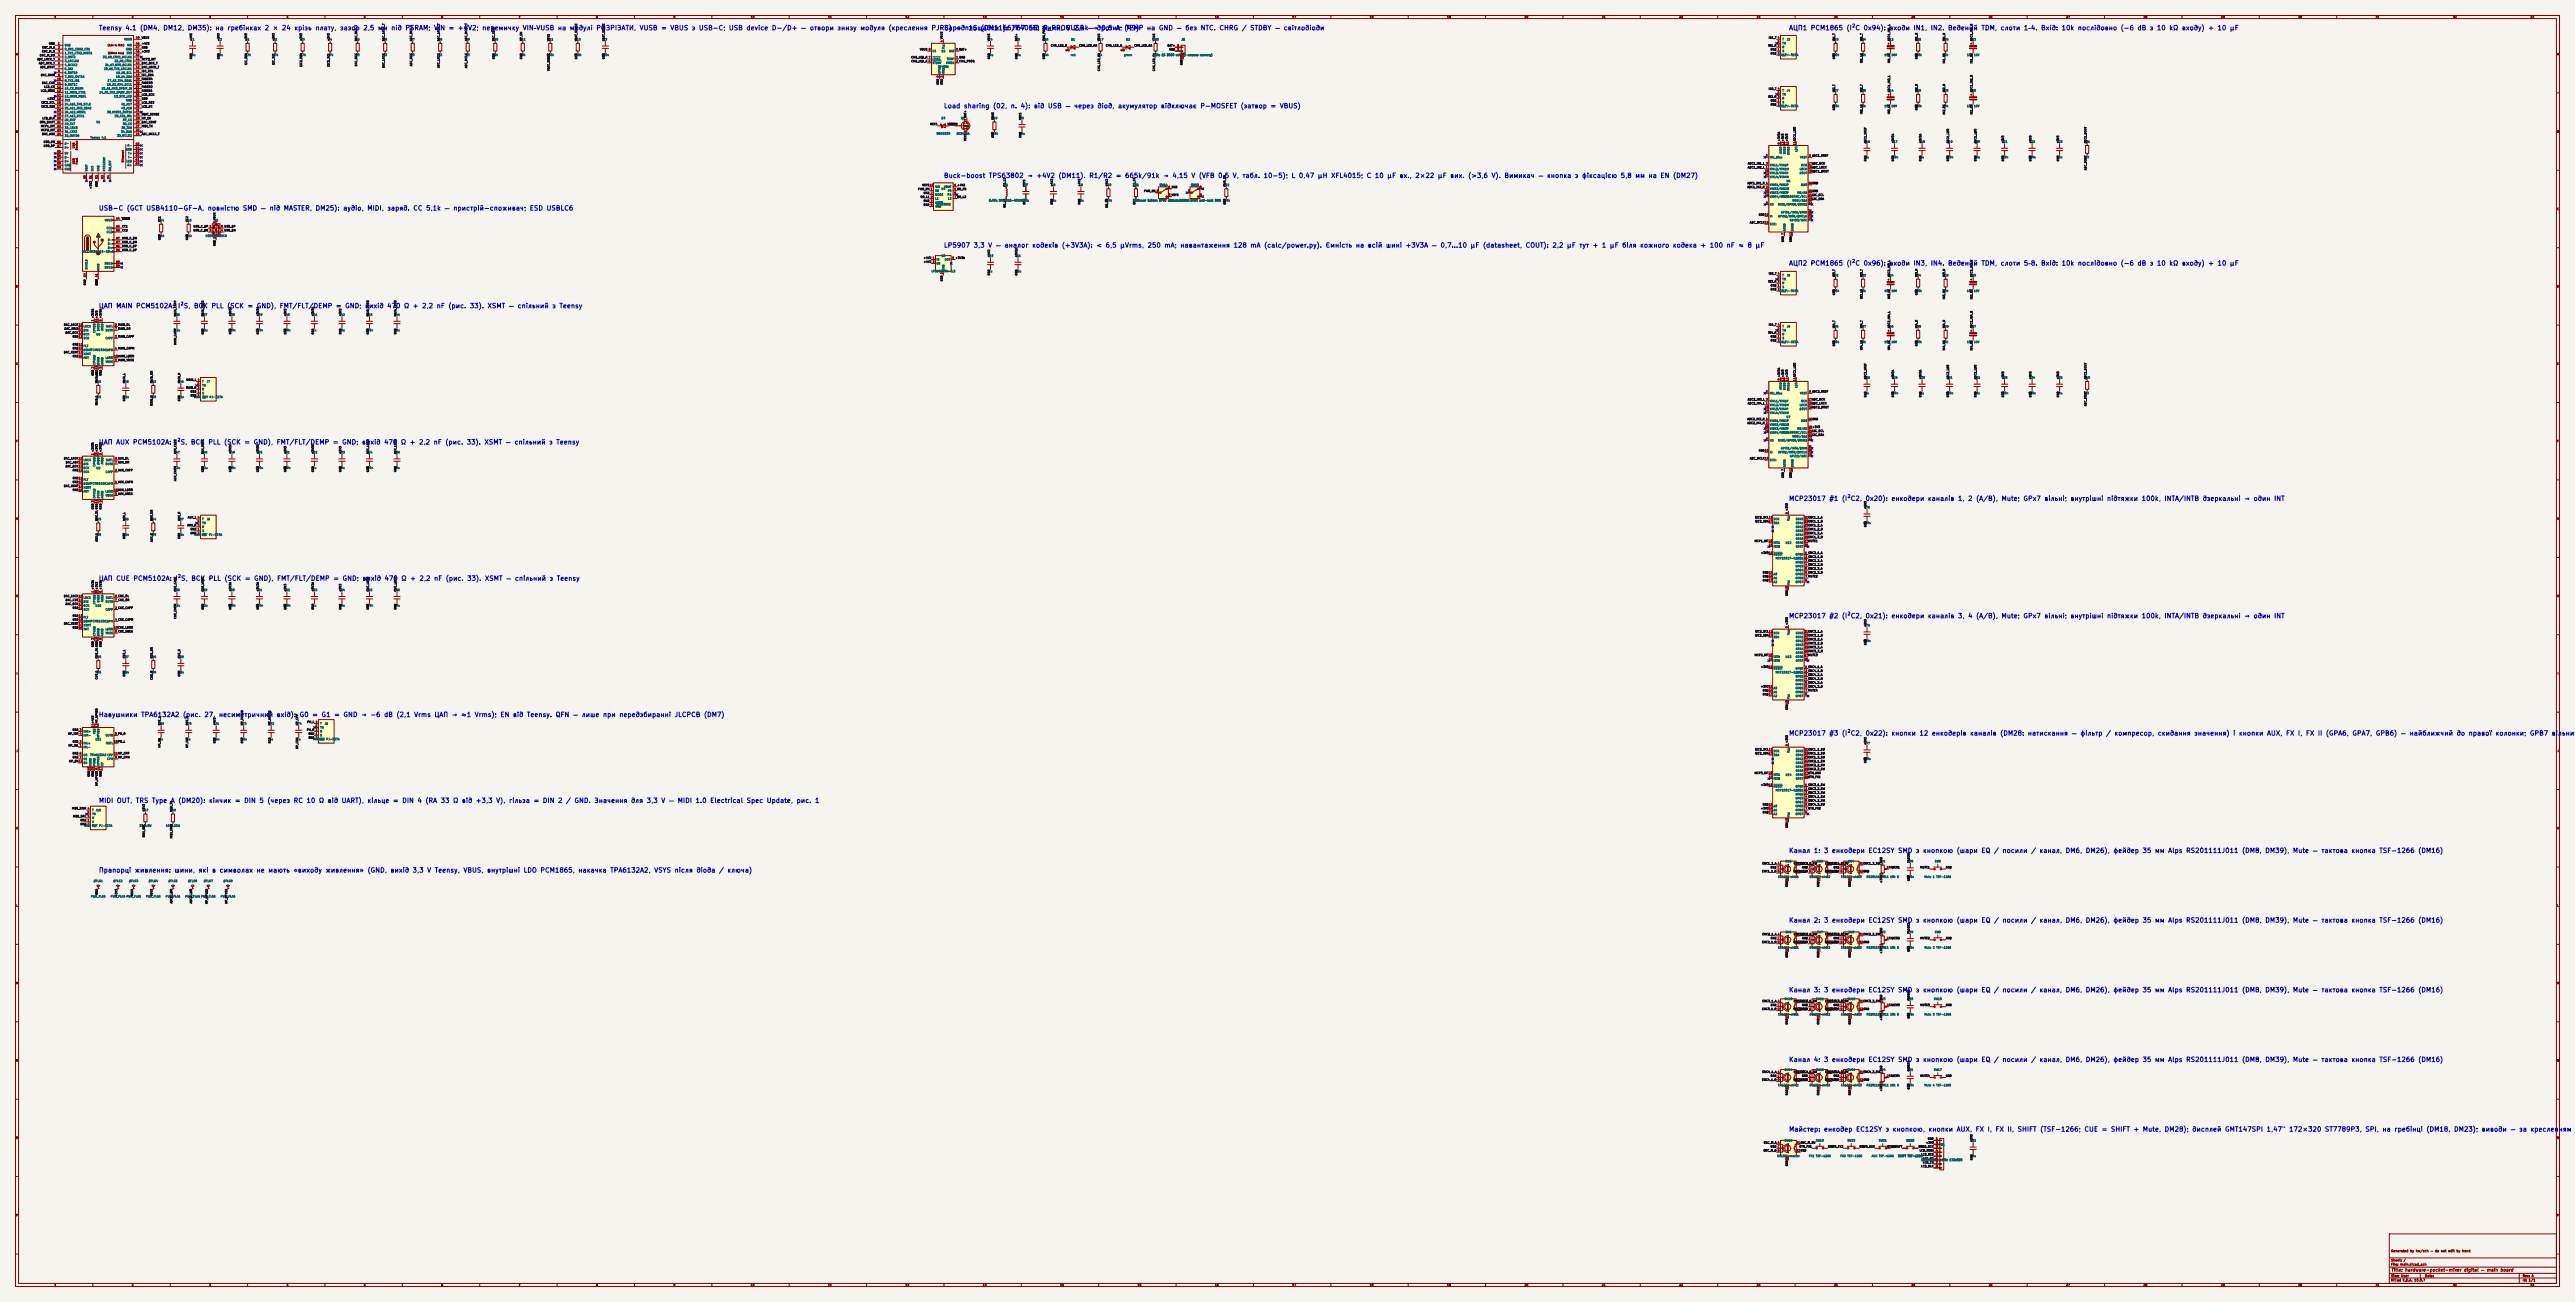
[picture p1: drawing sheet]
<svg xmlns="http://www.w3.org/2000/svg" width="1664mm" height="841mm" viewBox="0 0 1664 841" stroke-linecap="round" stroke-linejoin="round" font-family="sans-serif">
<defs><g id="words">
<g font-size="3" fill="#0000c2">
<text x="64" y="20">Teensy 4.1 (DM4, DM12, DM35): на гребінках 2 × 24 крізь плату, зазор 2,5 мм під PSRAM; VIN = +4V2; перемичку VIN–VUSB на модулі РОЗРІЗАТИ, VUSB = VBUS з USB-C; USB device D−/D+ — отвори знизу модуля (креслення PJRC) →</text>
<text x="610" y="20">Зарядплощадки 66/67 під R_PROG 2,4k—</text>
<text x="626" y="20">1S (DM11): TP4056, ними, VUSB</text>
<text x="705" y="20">→дротик</text>
<text x="711" y="20">0,5 A; (49)</text>
<text x="727" y="20">TEMP на GND — без NTC. CHRG / STDBY — світлодіоди</text>
<text x="1156" y="20">АЦП1 PCM1865 (I²C 0x94): входи IN1, IN2. Ведений TDM, слоти 1–4. Вхід: 10k послідовно (−6 dB з 10 kΩ входу) + 10 µF</text>
<text x="610" y="71">Load sharing (02, п. 4): від USB — через діод, акумулятор відключає P-MOSFET (затвор = VBUS)</text>
<text x="610" y="116">Buck-boost TPS63802 → +4V2 (DM11). R1/R2 = 665k/91k → 4,15 V (VFB 0,5 V, табл. 10-5); L 0,47 µH XFL4015; C 10 µF вх., 2×22 µF вих. (&gt;3,6 V). Вимикач — кнопка з фіксацією 5,8 мм на EN (DM27)</text>
<text x="64" y="137">USB-C (GCT USB4110-GF-A, повністю SMD — під MASTER, DM25): аудіо, MIDI, заряд. CC 5,1k — пристрій-споживач; ESD USBLC6</text>
<text x="610" y="161">LP5907 3,3 V — аналог кодеків (+3V3A): &lt; 6,5 µVrms, 250 mA; навантаження 128 mA (calc/power.py). Ємність на всій шині +3V3A — 0,7…10 µF (datasheet, COUT): 2,2 µF тут + 1 µF біля кожного кодека + 100 nF ≈ 8 µF</text>
<text x="1156" y="172">АЦП2 PCM1865 (I²C 0x96): входи IN3, IN4. Ведений TDM, слоти 5–8. Вхід: 10k послідовно (−6 dB з 10 kΩ входу) + 10 µF</text>
<text x="64" y="200">ЦАП MAIN PCM5102A: I²S, BCK PLL (SCK = GND), FMT/FLT/DEMP = GND; вихід 470 Ω + 2,2 nF (рис. 33). XSMT — спільний з Teensy</text>
<text x="64" y="288">ЦАП AUX PCM5102A: I²S, BCK PLL (SCK = GND), FMT/FLT/DEMP = GND; вихід 470 Ω + 2,2 nF (рис. 33). XSMT — спільний з Teensy</text>
<text x="1156" y="324">MCP23017 #1 (I²C2, 0x20): енкодери каналів 1, 2 (A/B), Mute; GPx7 вільні; внутрішні підтяжки 100k, INTA/INTB дзеркальні → один INT</text>
<text x="64" y="376">ЦАП CUE PCM5102A: I²S, BCK PLL (SCK = GND), FMT/FLT/DEMP = GND; вихід 470 Ω + 2,2 nF (рис. 33). XSMT — спільний з Teensy</text>
<text x="1156" y="400">MCP23017 #2 (I²C2, 0x21): енкодери каналів 3, 4 (A/B), Mute; GPx7 вільні; внутрішні підтяжки 100k, INTA/INTB дзеркальні → один INT</text>
<text x="64" y="464">Навушники TPA6132A2 (рис. 27, несиметричний вхід): G0 = G1 = GND → −6 dB (2,1 Vrms ЦАП → ≈1 Vrms); EN від Teensy. QFN — лише при передзбиранні JLCPCB (DM7)</text>
<text x="1156" y="476">MCP23017 #3 (I²C2, 0x22): кнопки 12 енкодерів каналів (DM28: натискання — фільтр / компресор, скидання значення) і кнопки AUX, FX I, FX II (GPA6, GPA7, GPB6) — найближчий до правої колонки; GPB7 вільний</text>
<text x="64" y="519">MIDI OUT, TRS Type A (DM20): кінчик = DIN 5 (через RC 10 Ω від UART), кільце = DIN 4 (RA 33 Ω від +3,3 V), гільза = DIN 2 / GND. Значення для 3,3 V — MIDI 1.0 Electrical Spec Update, рис. 1</text>
<text x="1156" y="552">Канал 1: 3 енкодери EC12SY SMD з кнопкою (шари EQ / посили / канал, DM6, DM26), фейдер 35 мм Alps RS201111J011 (DM8, DM39), Mute — тактова кнопка TSF-1266 (DM16)</text>
<text x="64" y="564">Прапорці живлення: шини, які в символах не мають «виходу живлення» (GND, вихід 3,3 V Teensy, VBUS, внутрішні LDO PCM1865, накачка TPA6132A2, VSYS після діода / ключа)</text>
<text x="1156" y="597">Канал 2: 3 енкодери EC12SY SMD з кнопкою (шари EQ / посили / канал, DM6, DM26), фейдер 35 мм Alps RS201111J011 (DM8, DM39), Mute — тактова кнопка TSF-1266 (DM16)</text>
<text x="1156" y="642">Канал 3: 3 енкодери EC12SY SMD з кнопкою (шари EQ / посили / канал, DM6, DM26), фейдер 35 мм Alps RS201111J011 (DM8, DM39), Mute — тактова кнопка TSF-1266 (DM16)</text>
<text x="1156" y="687">Канал 4: 3 енкодери EC12SY SMD з кнопкою (шари EQ / посили / канал, DM6, DM26), фейдер 35 мм Alps RS201111J011 (DM8, DM39), Mute — тактова кнопка TSF-1266 (DM16)</text>
<text x="1156" y="732">Майстер: енкодер EC12SY з кнопкою, кнопки AUX, FX I, FX II, SHIFT (TSF-1266; CUE = SHIFT + Mute, DM28); дисплей GMT147SPI 1,47&quot; 172×320 ST7789P3, SPI, на гребінці (DM18, DM23); виводи — за кресленням п</text>
</g>
<text font-size="2" fill="#840000" x="1545" y="822">Title: hardware-pocket-mixer digital — main board</text>
<g font-size="1.5" fill="#840000">
<text x="1545" y="809">Generated by hw/sch — do not edit by hand</text>
<text x="1545" y="815">Sheet: /</text>
<text x="1545" y="818">File: main.kicad_sch</text>
<text x="1545" y="825">Size: User</text>
<text x="1567" y="825">Date:</text>
<text x="1630" y="825">Rev: A</text>
<text x="1545" y="828">KiCad E.D.A. 10.0.7</text>
<text x="1630" y="828">Id: 1/1</text>
</g>
<g font-size="1.3" fill="#840000">
<text x="35" y="12">1</text>
<text x="85" y="12">2</text>
<text x="135" y="12">3</text>
<text x="185" y="12">4</text>
<text x="235" y="12">5</text>
<text x="285" y="12">6</text>
<text x="335" y="12">7</text>
<text x="385" y="12">8</text>
<text x="435" y="12">9</text>
<text x="485" y="12">10</text>
<text x="535" y="12">11</text>
<text x="585" y="12">12</text>
<text x="635" y="12">13</text>
<text x="685" y="12">14</text>
<text x="735" y="12">15</text>
<text x="785" y="12">16</text>
<text x="835" y="12">17</text>
<text x="885" y="12">18</text>
<text x="935" y="12">19</text>
<text x="985" y="12">20</text>
<text x="1035" y="12">21</text>
<text x="1085" y="12">22</text>
<text x="1135" y="12">23</text>
<text x="1185" y="12">24</text>
<text x="1235" y="12">25</text>
<text x="1285" y="12">26</text>
<text x="1335" y="12">27</text>
<text x="1385" y="12">28</text>
<text x="1435" y="12">29</text>
<text x="1485" y="12">30</text>
<text x="1535" y="12">31</text>
<text x="1585" y="12">32</text>
<text x="1635" y="12">33</text>
<text x="10" y="36">A</text>
<text x="1652" y="36">A</text>
<text x="10" y="86">B</text>
<text x="1652" y="86">B</text>
<text x="49" y="96" transform="rotate(-90 49 96)">USB</text>
<text x="50" y="97" transform="rotate(-90 50 97)">Device</text>
<text x="49" y="106" transform="rotate(-90 49 106)">USB</text>
<text x="50" y="106" transform="rotate(-90 50 106)">Host</text>
<text x="80" y="105" transform="rotate(-90 80 105)">Ethernet</text>
<text x="10" y="136">C</text>
<text x="1652" y="136">C</text>
<text x="10" y="186">D</text>
<text x="1652" y="186">D</text>
<text x="10" y="236">E</text>
<text x="1652" y="236">E</text>
<text x="10" y="286">F</text>
<text x="1652" y="286">F</text>
<text x="10" y="336">G</text>
<text x="1652" y="336">G</text>
<text x="10" y="386">H</text>
<text x="1652" y="386">H</text>
<text x="11" y="436">I</text>
<text x="1653" y="436">I</text>
<text x="10" y="486">J</text>
<text x="1652" y="486">J</text>
<text x="10" y="536">K</text>
<text x="1652" y="536">K</text>
<text x="10" y="586">L</text>
<text x="1652" y="586">L</text>
<text x="10" y="636">M</text>
<text x="1652" y="636">M</text>
<text x="10" y="686">N</text>
<text x="1652" y="686">N</text>
<text x="10" y="736">O</text>
<text x="1652" y="736">O</text>
<text x="10" y="786">P</text>
<text x="1652" y="786">P</text>
<text x="35" y="831">1</text>
<text x="85" y="831">2</text>
<text x="135" y="831">3</text>
<text x="185" y="831">4</text>
<text x="235" y="831">5</text>
<text x="285" y="831">6</text>
<text x="335" y="831">7</text>
<text x="385" y="831">8</text>
<text x="435" y="831">9</text>
<text x="485" y="831">10</text>
<text x="535" y="831">11</text>
<text x="585" y="831">12</text>
<text x="635" y="831">13</text>
<text x="685" y="831">14</text>
<text x="735" y="831">15</text>
<text x="785" y="831">16</text>
<text x="835" y="831">17</text>
<text x="885" y="831">18</text>
<text x="935" y="831">19</text>
<text x="985" y="831">20</text>
<text x="1035" y="831">21</text>
<text x="1085" y="831">22</text>
<text x="1135" y="831">23</text>
<text x="1185" y="831">24</text>
<text x="1235" y="831">25</text>
<text x="1285" y="831">26</text>
<text x="1335" y="831">27</text>
<text x="1385" y="831">28</text>
<text x="1435" y="831">29</text>
<text x="1485" y="831">30</text>
<text x="1535" y="831">31</text>
<text x="1585" y="831">32</text>
<text x="1635" y="831">33</text>
</g>
<g font-size="1.3" fill="#0f0f0f">
<text x="31" y="29">GND</text>
<text x="91" y="29">+4V2</text>
<text x="91" y="25">VBUS</text>
<text x="124" y="27" transform="rotate(-90 124 27)">+4V2</text>
<text x="142" y="27" transform="rotate(-90 142 27)">+3V3</text>
<text x="160" y="27" transform="rotate(-90 160 27)">+3V3</text>
<text x="178" y="27" transform="rotate(-90 178 27)">+3V3</text>
<text x="195" y="27" transform="rotate(-90 195 27)">+3V3</text>
<text x="213" y="27" transform="rotate(-90 213 27)">+3V3</text>
<text x="231" y="27" transform="rotate(-90 231 27)">DAC_BCK_T</text>
<text x="249" y="27" transform="rotate(-90 249 27)">DAC_LRCK_T</text>
<text x="267" y="27" transform="rotate(-90 267 27)">ADC_BCK_T</text>
<text x="284" y="27" transform="rotate(-90 284 27)">ADC_LRCK_T</text>
<text x="302" y="27" transform="rotate(-90 302 27)">ADC_MCLK_T</text>
<text x="320" y="27" transform="rotate(-90 320 27)">DAC_XSMT</text>
<text x="338" y="27" transform="rotate(-90 338 27)">HP_EN</text>
<text x="355" y="27" transform="rotate(-90 355 27)">VSYS</text>
<text x="373" y="27" transform="rotate(-90 373 27)">VBAT_SENSE</text>
<text x="391" y="27" transform="rotate(-90 391 27)">VBAT_SENSE</text>
<text x="640" y="27" transform="rotate(-90 640 27)">VBUS</text>
<text x="658" y="27" transform="rotate(-90 658 27)">BAT+</text>
<text x="676" y="27" transform="rotate(-90 676 27)">CHG_PROG</text>
<text x="711" y="27" transform="rotate(-90 711 27)">VBUS</text>
<text x="747" y="27" transform="rotate(-90 747 27)">VBUS</text>
<text x="1143" y="25">IN1_T 4</text>
<text x="1186" y="27" transform="rotate(-90 1186 27)">IN1_T</text>
<text x="1204" y="27" transform="rotate(-90 1204 27)">IN1_T</text>
<text x="1222" y="27" transform="rotate(-90 1222 27)">ADC1_IN1_L</text>
<text x="1239" y="27" transform="rotate(-90 1239 27)">IN1_R</text>
<text x="1257" y="27" transform="rotate(-90 1257 27)">IN1_R</text>
<text x="1275" y="27" transform="rotate(-90 1275 27)">ADC1_IN1_R</text>
<text x="27" y="34">ENC_M_B</text>
<text x="27" y="32">ENC_M_A</text>
<text x="91" y="34">+3V3</text>
<text x="91" y="32">GND</text>
<text x="594" y="33">VBUS 8</text>
<text x="679" y="30">CHG_LED_R</text>
<text x="697" y="30">CHG_LED_RA</text>
<text x="714" y="30">CHG_LED_G</text>
<text x="733" y="30">CHG_LED_GA</text>
<text x="754" y="30">BAT+</text>
<text x="755" y="33">GND</text>
<text x="1142" y="30">IN1_R 3</text>
<text x="1144" y="35">GND 2</text>
<text x="1144" y="33">GND 1</text>
<text x="24" y="39">ADC_LRCK_T</text>
<text x="25" y="42">ADC_BCK_T</text>
<text x="26" y="37">ENC_M_SW</text>
<text x="91" y="42">DAC_BCK_T</text>
<text x="91" y="39">MCP3_INT</text>
<text x="124" y="38" transform="rotate(-90 124 38)">GND</text>
<text x="142" y="38" transform="rotate(-90 142 38)">GND</text>
<text x="320" y="38" transform="rotate(-90 320 38)">GND</text>
<text x="338" y="38" transform="rotate(-90 338 38)">GND</text>
<text x="373" y="38" transform="rotate(-90 373 38)">GND</text>
<text x="391" y="38" transform="rotate(-90 391 38)">GND</text>
<text x="589" y="41">CHG_LED_G 6</text>
<text x="589" y="38">CHG_LED_R 7</text>
<text x="640" y="38" transform="rotate(-90 640 38)">GND</text>
<text x="658" y="38" transform="rotate(-90 658 38)">GND</text>
<text x="676" y="38" transform="rotate(-90 676 38)">GND</text>
<text x="1186" y="38" transform="rotate(-90 1186 38)">GND</text>
<text x="1204" y="41" transform="rotate(-90 1204 41)">IN1_LS</text>
<text x="1222" y="41" transform="rotate(-90 1222 41)">IN1_LS</text>
<text x="1239" y="38" transform="rotate(-90 1239 38)">GND</text>
<text x="1257" y="41" transform="rotate(-90 1257 41)">IN1_RS</text>
<text x="1275" y="41" transform="rotate(-90 1275 41)">IN1_RS</text>
<text x="26" y="44">ADC_DOUT</text>
<text x="91" y="44">DAC_LRCK_T</text>
<text x="91" y="47">I2C_SCL</text>
<text x="160" y="42" transform="rotate(-90 160 42)">I2C_SDA</text>
<text x="178" y="42" transform="rotate(-90 178 42)">I2C_SCL</text>
<text x="195" y="43" transform="rotate(-90 195 43)">I2C2_SDA</text>
<text x="213" y="43" transform="rotate(-90 213 43)">I2C2_SCL</text>
<text x="231" y="43" transform="rotate(-90 231 43)">DAC_BCK</text>
<text x="249" y="44" transform="rotate(-90 249 44)">DAC_LRCK</text>
<text x="267" y="43" transform="rotate(-90 267 43)">ADC_BCK</text>
<text x="284" y="44" transform="rotate(-90 284 44)">ADC_LRCK</text>
<text x="302" y="44" transform="rotate(-90 302 44)">ADC_MCLK</text>
<text x="355" y="46" transform="rotate(-90 355 46)">VBAT_SENSE</text>
<text x="711" y="46" transform="rotate(-90 711 46)">CHG_LED_RA</text>
<text x="747" y="46" transform="rotate(-90 747 46)">CHG_LED_GA</text>
<text x="764" y="42" transform="rotate(-90 764 42)">GNDMP</text>
<text x="26" y="49">DAC_MAIN</text>
<text x="91" y="49">I2C_SDA</text>
<text x="91" y="52">FADER4</text>
<text x="26" y="60">LCD_MOSI</text>
<text x="27" y="54">DAC_CUE</text>
<text x="28" y="57">LCD_CS</text>
<text x="91" y="60">FADER1</text>
<text x="91" y="54">FADER3</text>
<text x="91" y="57">FADER2</text>
<text x="607" y="55" transform="rotate(-90 607 55)">GND 9</text>
<text x="609" y="55" transform="rotate(-90 609 55)">GND 3</text>
<text x="1143" y="58">IN2_T 4</text>
<text x="1186" y="60" transform="rotate(-90 1186 60)">IN2_T</text>
<text x="1204" y="60" transform="rotate(-90 1204 60)">IN2_T</text>
<text x="1222" y="60" transform="rotate(-90 1222 60)">ADC1_IN2_L</text>
<text x="1239" y="60" transform="rotate(-90 1239 60)">IN2_R</text>
<text x="1257" y="60" transform="rotate(-90 1257 60)">IN2_R</text>
<text x="1275" y="60" transform="rotate(-90 1275 60)">ADC1_IN2_R</text>
<text x="30" y="65">+3V3</text>
<text x="91" y="62">LCD_SCK</text>
<text x="91" y="65">GND</text>
<text x="1142" y="63">IN2_R 3</text>
<text x="1144" y="66">GND 1</text>
<text x="27" y="70">I2C2_SDA</text>
<text x="27" y="67">I2C2_SCL</text>
<text x="91" y="70">LCD_DC</text>
<text x="91" y="67">LCD_RES</text>
<text x="1144" y="68">GND 2</text>
<text x="1186" y="71" transform="rotate(-90 1186 71)">GND</text>
<text x="1239" y="71" transform="rotate(-90 1239 71)">GND</text>
<text x="27" y="77">LCD_BLK</text>
<text x="91" y="75">VBAT_SENSE</text>
<text x="91" y="77">HP_EN</text>
<text x="642" y="78" transform="rotate(-90 642 78)">VBUS</text>
<text x="660" y="78" transform="rotate(-90 660 78)">VSYS</text>
<text x="1204" y="74" transform="rotate(-90 1204 74)">IN2_LS</text>
<text x="1222" y="74" transform="rotate(-90 1222 74)">IN2_LS</text>
<text x="1257" y="74" transform="rotate(-90 1257 74)">IN2_RS</text>
<text x="1275" y="74" transform="rotate(-90 1275 74)">IN2_RS</text>
<text x="26" y="80">BTN_SHIFT</text>
<text x="26" y="82">MCP1_INT</text>
<text x="91" y="82">MIDI_TX</text>
<text x="91" y="80">DAC_XSMT</text>
<text x="601" y="81">VSYS</text>
<text x="613" y="81">VBUS</text>
<text x="26" y="85">MCP2_INT</text>
<text x="27" y="88">DAC_AUX</text>
<text x="91" y="88">ADC_MCLK_T</text>
<text x="642" y="89" transform="rotate(-90 642 89)">GND</text>
<text x="660" y="89" transform="rotate(-90 660 89)">GND</text>
<text x="28" y="93">USB_DN</text>
<text x="28" y="95">USB_DP</text>
<text x="625" y="91" transform="rotate(-90 625 91)">VSYS 2</text>
<text x="1206" y="93" transform="rotate(-90 1206 93)">ADC1_VREF</text>
<text x="1224" y="93" transform="rotate(-90 1224 93)">+3V3A</text>
<text x="1242" y="93" transform="rotate(-90 1242 93)">+3V3A</text>
<text x="1260" y="93" transform="rotate(-90 1260 93)">ADC1_LDO</text>
<text x="1277" y="93" transform="rotate(-90 1277 93)">ADC1_LDO</text>
<text x="1295" y="93" transform="rotate(-90 1295 93)">+3V3</text>
<text x="1313" y="93" transform="rotate(-90 1313 93)">+3V3</text>
<text x="1331" y="93" transform="rotate(-90 1331 93)">+3V3</text>
<text x="1349" y="93" transform="rotate(-90 1349 93)">ADC1_DOUT</text>
<text x="1129" y="107">ADC1_IN1_L 3</text>
<text x="1206" y="104" transform="rotate(-90 1206 104)">GND</text>
<text x="1224" y="104" transform="rotate(-90 1224 104)">GND</text>
<text x="1242" y="104" transform="rotate(-90 1242 104)">GND</text>
<text x="1260" y="104" transform="rotate(-90 1260 104)">GND</text>
<text x="1277" y="104" transform="rotate(-90 1277 104)">GND</text>
<text x="1295" y="104" transform="rotate(-90 1295 104)">GND</text>
<text x="1313" y="104" transform="rotate(-90 1313 104)">GND</text>
<text x="1331" y="104" transform="rotate(-90 1331 104)">GND</text>
<text x="1129" y="109">ADC1_IN2_L 1</text>
<text x="1349" y="110" transform="rotate(-90 1349 110)">ADC_DOUT</text>
<text x="1129" y="119">ADC1_IN1_R 4</text>
<text x="60" y="122" transform="rotate(-90 60 122)">+3V3</text>
<text x="63" y="121" transform="rotate(-90 63 121)">GND</text>
<text x="593" y="123">PWR_EN 1</text>
<text x="596" y="121">VSYS10</text>
<text x="597" y="126">GND 2</text>
<text x="650" y="121" transform="rotate(-90 650 121)">BB_L1</text>
<text x="663" y="121" transform="rotate(-90 663 121)">VSYS</text>
<text x="681" y="121" transform="rotate(-90 681 121)">+4V2</text>
<text x="698" y="121" transform="rotate(-90 698 121)">+4V2</text>
<text x="716" y="121" transform="rotate(-90 716 121)">+4V2</text>
<text x="734" y="121" transform="rotate(-90 734 121)">BB_FB</text>
<text x="739" y="124">PWR_EN 2</text>
<text x="792" y="121" transform="rotate(-90 792 121)">PWR_EN</text>
<text x="1129" y="122">ADC1_IN2_R 2</text>
<text x="595" y="128">BB_L1</text>
<text x="597" y="131">GND 3</text>
<text x="597" y="133">GND 8</text>
<text x="650" y="134" transform="rotate(-90 650 134)">BB_L2</text>
<text x="663" y="132" transform="rotate(-90 663 132)">GND</text>
<text x="681" y="132" transform="rotate(-90 681 132)">GND</text>
<text x="698" y="132" transform="rotate(-90 698 132)">GND</text>
<text x="716" y="134" transform="rotate(-90 716 134)">BB_FB</text>
<text x="734" y="132" transform="rotate(-90 734 132)">GND</text>
<text x="792" y="132" transform="rotate(-90 792 132)">GND</text>
<text x="79" y="142">VBUS</text>
<text x="104" y="144" transform="rotate(-90 104 144)">CC1</text>
<text x="122" y="144" transform="rotate(-90 122 144)">CC2</text>
<text x="1136" y="140">GND10</text>
<text x="79" y="147">CC1</text>
<text x="79" y="150">CC2</text>
<text x="125" y="150">USB_C_DN 3</text>
<text x="125" y="147">USB_C_DP 1</text>
<text x="1131" y="145">ADC_MCLK15</text>
<text x="79" y="155">USB_C_DN</text>
<text x="104" y="155" transform="rotate(-90 104 155)">GND</text>
<text x="122" y="155" transform="rotate(-90 122 155)">GND</text>
<text x="79" y="160">USB_C_DP</text>
<text x="79" y="157">USB_C_DN</text>
<text x="140" y="159" transform="rotate(-90 140 159)">GND 2</text>
<text x="1153" y="157" transform="rotate(-90 1153 157)">GND 7</text>
<text x="1158" y="157" transform="rotate(-90 1158 157)">GND12</text>
<text x="79" y="162">USB_C_DP</text>
<text x="597" y="168">+4V2</text>
<text x="640" y="166" transform="rotate(-90 640 166)">+4V2</text>
<text x="658" y="166" transform="rotate(-90 658 166)">+3V3A</text>
<text x="597" y="170">+4V2</text>
<text x="640" y="178" transform="rotate(-90 640 178)">GND</text>
<text x="658" y="178" transform="rotate(-90 658 178)">GND</text>
<text x="1143" y="178">IN3_T 4</text>
<text x="1186" y="179" transform="rotate(-90 1186 179)">IN3_T</text>
<text x="1204" y="179" transform="rotate(-90 1204 179)">IN3_T</text>
<text x="1222" y="179" transform="rotate(-90 1222 179)">ADC2_IN3_L</text>
<text x="1239" y="179" transform="rotate(-90 1239 179)">IN3_R</text>
<text x="1257" y="179" transform="rotate(-90 1257 179)">IN3_R</text>
<text x="1275" y="179" transform="rotate(-90 1275 179)">ADC2_IN3_R</text>
<text x="56" y="184" transform="rotate(-90 56 184)">GND</text>
<text x="63" y="184" transform="rotate(-90 63 184)">GND</text>
<text x="609" y="182" transform="rotate(-90 609 182)">GND 2</text>
<text x="1142" y="183">IN3_R 3</text>
<text x="1144" y="185">GND 1</text>
<text x="1144" y="188">GND 2</text>
<text x="1186" y="191" transform="rotate(-90 1186 191)">GND</text>
<text x="1239" y="191" transform="rotate(-90 1239 191)">GND</text>
<text x="1204" y="193" transform="rotate(-90 1204 193)">IN3_LS</text>
<text x="1222" y="193" transform="rotate(-90 1222 193)">IN3_LS</text>
<text x="1257" y="194" transform="rotate(-90 1257 194)">IN3_RS</text>
<text x="1275" y="194" transform="rotate(-90 1275 194)">IN3_RS</text>
<text x="114" y="205" transform="rotate(-90 114 205)">MAIN_CAPP</text>
<text x="132" y="205" transform="rotate(-90 132 205)">MAIN_VNEG</text>
<text x="150" y="205" transform="rotate(-90 150 205)">+3V3A</text>
<text x="168" y="205" transform="rotate(-90 168 205)">+3V3A</text>
<text x="185" y="205" transform="rotate(-90 185 205)">+3V3</text>
<text x="203" y="205" transform="rotate(-90 203 205)">+3V3A</text>
<text x="221" y="205" transform="rotate(-90 221 205)">+3V3</text>
<text x="239" y="205" transform="rotate(-90 239 205)">MAIN_LDOO</text>
<text x="256" y="205" transform="rotate(-90 256 205)">MAIN_LDOO</text>
<text x="41" y="211">DAC_LRCK15</text>
<text x="42" y="213">DAC_MAIN14</text>
<text x="42" y="216">DAC_BCK13</text>
<text x="1142" y="216">IN4_R 3</text>
<text x="1143" y="211">IN4_T 4</text>
<text x="1186" y="212" transform="rotate(-90 1186 212)">IN4_T</text>
<text x="1204" y="212" transform="rotate(-90 1204 212)">IN4_T</text>
<text x="1222" y="212" transform="rotate(-90 1222 212)">ADC2_IN4_L</text>
<text x="1239" y="212" transform="rotate(-90 1239 212)">IN4_R</text>
<text x="1257" y="212" transform="rotate(-90 1257 212)">IN4_R</text>
<text x="1275" y="212" transform="rotate(-90 1275 212)">ADC2_IN4_R</text>
<text x="47" y="218">GND12</text>
<text x="132" y="216" transform="rotate(-90 132 216)">GND</text>
<text x="150" y="216" transform="rotate(-90 150 216)">GND</text>
<text x="168" y="216" transform="rotate(-90 168 216)">GND</text>
<text x="185" y="216" transform="rotate(-90 185 216)">GND</text>
<text x="203" y="216" transform="rotate(-90 203 216)">GND</text>
<text x="221" y="216" transform="rotate(-90 221 216)">GND</text>
<text x="239" y="216" transform="rotate(-90 239 216)">GND</text>
<text x="256" y="216" transform="rotate(-90 256 216)">GND</text>
<text x="1144" y="218">GND 1</text>
<text x="1144" y="221">GND 2</text>
<text x="47" y="226">GND10</text>
<text x="47" y="223">GND11</text>
<text x="114" y="223" transform="rotate(-90 114 223)">MAIN_CAPM</text>
<text x="1186" y="224" transform="rotate(-90 1186 224)">GND</text>
<text x="1204" y="226" transform="rotate(-90 1204 226)">IN4_LS</text>
<text x="1222" y="226" transform="rotate(-90 1222 226)">IN4_LS</text>
<text x="1239" y="224" transform="rotate(-90 1239 224)">GND</text>
<text x="1257" y="227" transform="rotate(-90 1257 227)">IN4_RS</text>
<text x="1275" y="227" transform="rotate(-90 1275 227)">IN4_RS</text>
<text x="41" y="228">DAC_XSMT17</text>
<text x="47" y="231">GND16</text>
<text x="61" y="243" transform="rotate(-90 61 243)">GND 3</text>
<text x="63" y="243" transform="rotate(-90 63 243)">GND19</text>
<text x="66" y="243" transform="rotate(-90 66 243)">GND 9</text>
<text x="1206" y="245" transform="rotate(-90 1206 245)">ADC2_VREF</text>
<text x="1224" y="245" transform="rotate(-90 1224 245)">+3V3A</text>
<text x="1242" y="245" transform="rotate(-90 1242 245)">+3V3A</text>
<text x="1260" y="245" transform="rotate(-90 1260 245)">ADC2_LDO</text>
<text x="1277" y="245" transform="rotate(-90 1277 245)">ADC2_LDO</text>
<text x="1295" y="245" transform="rotate(-90 1295 245)">+3V3</text>
<text x="1313" y="245" transform="rotate(-90 1313 245)">+3V3</text>
<text x="1331" y="245" transform="rotate(-90 1331 245)">+3V3</text>
<text x="1349" y="245" transform="rotate(-90 1349 245)">ADC2_DOUT</text>
<text x="63" y="248" transform="rotate(-90 63 248)">MAIN_OL</text>
<text x="81" y="248" transform="rotate(-90 81 248)">MAIN_L</text>
<text x="99" y="248" transform="rotate(-90 99 248)">MAIN_OR</text>
<text x="117" y="248" transform="rotate(-90 117 248)">MAIN_R</text>
<text x="120" y="251">MAIN_R 3</text>
<text x="120" y="246">MAIN_L 4</text>
<text x="123" y="254">GND 1</text>
<text x="123" y="256">GND 2</text>
<text x="1206" y="257" transform="rotate(-90 1206 257)">GND</text>
<text x="1224" y="257" transform="rotate(-90 1224 257)">GND</text>
<text x="1242" y="257" transform="rotate(-90 1242 257)">GND</text>
<text x="1260" y="257" transform="rotate(-90 1260 257)">GND</text>
<text x="1277" y="257" transform="rotate(-90 1277 257)">GND</text>
<text x="1295" y="257" transform="rotate(-90 1295 257)">GND</text>
<text x="1313" y="257" transform="rotate(-90 1313 257)">GND</text>
<text x="1331" y="257" transform="rotate(-90 1331 257)">GND</text>
<text x="63" y="262" transform="rotate(-90 63 262)">MAIN_L</text>
<text x="81" y="259" transform="rotate(-90 81 259)">GND</text>
<text x="99" y="262" transform="rotate(-90 99 262)">MAIN_R</text>
<text x="117" y="259" transform="rotate(-90 117 259)">GND</text>
<text x="1129" y="261">ADC2_IN4_L 1</text>
<text x="1129" y="259">ADC2_IN3_L 3</text>
<text x="1349" y="262" transform="rotate(-90 1349 262)">ADC_DOUT</text>
<text x="1129" y="274">ADC2_IN4_R 2</text>
<text x="1129" y="272">ADC2_IN3_R 4</text>
<text x="114" y="293" transform="rotate(-90 114 293)">AUX_CAPP</text>
<text x="132" y="293" transform="rotate(-90 132 293)">AUX_VNEG</text>
<text x="150" y="293" transform="rotate(-90 150 293)">+3V3A</text>
<text x="168" y="293" transform="rotate(-90 168 293)">+3V3A</text>
<text x="185" y="293" transform="rotate(-90 185 293)">+3V3</text>
<text x="203" y="293" transform="rotate(-90 203 293)">+3V3A</text>
<text x="221" y="293" transform="rotate(-90 221 293)">+3V3</text>
<text x="239" y="293" transform="rotate(-90 239 293)">AUX_LDOO</text>
<text x="256" y="293" transform="rotate(-90 256 293)">AUX_LDOO</text>
<text x="1136" y="292">GND10</text>
<text x="41" y="297">DAC_LRCK15</text>
<text x="42" y="300">DAC_AUX14</text>
<text x="1131" y="297">ADC_MCLK15</text>
<text x="42" y="302">DAC_BCK13</text>
<text x="47" y="305">GND12</text>
<text x="132" y="305" transform="rotate(-90 132 305)">GND</text>
<text x="150" y="305" transform="rotate(-90 150 305)">GND</text>
<text x="168" y="305" transform="rotate(-90 168 305)">GND</text>
<text x="185" y="305" transform="rotate(-90 185 305)">GND</text>
<text x="203" y="305" transform="rotate(-90 203 305)">GND</text>
<text x="221" y="305" transform="rotate(-90 221 305)">GND</text>
<text x="239" y="305" transform="rotate(-90 239 305)">GND</text>
<text x="256" y="305" transform="rotate(-90 256 305)">GND</text>
<text x="47" y="310">GND11</text>
<text x="114" y="311" transform="rotate(-90 114 311)">AUX_CAPM</text>
<text x="1153" y="309" transform="rotate(-90 1153 309)">GND 7</text>
<text x="1158" y="309" transform="rotate(-90 1158 309)">GND12</text>
<text x="41" y="315">DAC_XSMT17</text>
<text x="47" y="312">GND10</text>
<text x="47" y="317">GND16</text>
<text x="61" y="329" transform="rotate(-90 61 329)">GND 3</text>
<text x="66" y="329" transform="rotate(-90 66 329)">GND 9</text>
<text x="1206" y="329" transform="rotate(-90 1206 329)">+3V3</text>
<text x="121" y="335">AUX_L 4</text>
<text x="1134" y="335">I2C2_SCL12</text>
<text x="63" y="337" transform="rotate(-90 63 337)">AUX_OLGND19</text>
<text x="81" y="337" transform="rotate(-90 81 337)">AUX_L</text>
<text x="99" y="337" transform="rotate(-90 99 337)">AUX_OR</text>
<text x="117" y="337" transform="rotate(-90 117 337)">AUX_R</text>
<text x="121" y="340">AUX_R 3</text>
<text x="1134" y="338">I2C2_SDA13</text>
<text x="1206" y="341" transform="rotate(-90 1206 341)">GND</text>
<text x="123" y="345">GND 2</text>
<text x="123" y="343">GND 1</text>
<text x="63" y="350" transform="rotate(-90 63 350)">AUX_L</text>
<text x="81" y="348" transform="rotate(-90 81 348)">GND</text>
<text x="99" y="350" transform="rotate(-90 99 350)">AUX_R</text>
<text x="117" y="348" transform="rotate(-90 117 348)">GND</text>
<text x="1134" y="350">MCP1_INT20</text>
<text x="1138" y="358">+3V318</text>
<text x="1139" y="371">GND15</text>
<text x="1139" y="376">GND17</text>
<text x="1139" y="373">GND16</text>
<text x="114" y="382" transform="rotate(-90 114 382)">CUE_CAPP</text>
<text x="132" y="382" transform="rotate(-90 132 382)">CUE_VNEG</text>
<text x="150" y="382" transform="rotate(-90 150 382)">+3V3A</text>
<text x="168" y="382" transform="rotate(-90 168 382)">+3V3A</text>
<text x="185" y="382" transform="rotate(-90 185 382)">+3V3</text>
<text x="203" y="382" transform="rotate(-90 203 382)">+3V3A</text>
<text x="221" y="382" transform="rotate(-90 221 382)">+3V3</text>
<text x="239" y="382" transform="rotate(-90 239 382)">CUE_LDOO</text>
<text x="256" y="382" transform="rotate(-90 256 382)">CUE_LDOO</text>
<text x="41" y="386">DAC_LRCK15</text>
<text x="42" y="388">DAC_CUE14</text>
<text x="1156" y="385" transform="rotate(-90 1156 385)">GND10</text>
<text x="42" y="391">DAC_BCK13</text>
<text x="47" y="394">GND12</text>
<text x="132" y="394" transform="rotate(-90 132 394)">GND</text>
<text x="150" y="394" transform="rotate(-90 150 394)">GND</text>
<text x="168" y="394" transform="rotate(-90 168 394)">GND</text>
<text x="185" y="394" transform="rotate(-90 185 394)">GND</text>
<text x="203" y="394" transform="rotate(-90 203 394)">GND</text>
<text x="221" y="394" transform="rotate(-90 221 394)">GND</text>
<text x="239" y="394" transform="rotate(-90 239 394)">GND</text>
<text x="256" y="394" transform="rotate(-90 256 394)">GND</text>
<text x="47" y="401">GND10</text>
<text x="47" y="399">GND11</text>
<text x="114" y="400" transform="rotate(-90 114 400)">CUE_CAPM</text>
<text x="41" y="404">DAC_XSMT17</text>
<text x="47" y="406">GND16</text>
<text x="1206" y="405" transform="rotate(-90 1206 405)">+3V3</text>
<text x="1134" y="411">I2C2_SDA13</text>
<text x="1134" y="409">I2C2_SCL12</text>
<text x="61" y="418" transform="rotate(-90 61 418)">GND 3</text>
<text x="66" y="418" transform="rotate(-90 66 418)">GND 9</text>
<text x="1206" y="417" transform="rotate(-90 1206 417)">GND</text>
<text x="63" y="425" transform="rotate(-90 63 425)">CUE_OLGND19</text>
<text x="81" y="425" transform="rotate(-90 81 425)">CUE_L</text>
<text x="99" y="425" transform="rotate(-90 99 425)">CUE_OR</text>
<text x="117" y="425" transform="rotate(-90 117 425)">CUE_R</text>
<text x="1134" y="424">MCP2_INT20</text>
<text x="1138" y="432">+3V318</text>
<text x="81" y="437" transform="rotate(-90 81 437)">GND</text>
<text x="117" y="437" transform="rotate(-90 117 437)">GND</text>
<text x="63" y="439" transform="rotate(-90 63 439)">CUE_L</text>
<text x="99" y="439" transform="rotate(-90 99 439)">CUE_R</text>
<text x="1138" y="444">+3V315</text>
<text x="1139" y="449">GND17</text>
<text x="1139" y="447">GND16</text>
<text x="1156" y="459" transform="rotate(-90 1156 459)">GND10</text>
<text x="198" y="467">PH_L 4</text>
<text x="47" y="472">GND 3</text>
<text x="104" y="469" transform="rotate(-90 104 469)">CUE_L</text>
<text x="122" y="469" transform="rotate(-90 122 469)">CUE_R</text>
<text x="140" y="469" transform="rotate(-90 140 469)">+4V2</text>
<text x="157" y="469" transform="rotate(-90 157 469)">HP_HPVDD</text>
<text x="175" y="469" transform="rotate(-90 175 469)">HP_HPVSS</text>
<text x="193" y="469" transform="rotate(-90 193 469)">HP_CPP</text>
<text x="198" y="472">PH_R 3</text>
<text x="44" y="475">HP_INR 4</text>
<text x="47" y="480">GND 2</text>
<text x="199" y="475">GND 1</text>
<text x="199" y="477">GND 2</text>
<text x="44" y="482">HP_INL 1</text>
<text x="104" y="483" transform="rotate(-90 104 483)">HP_INL</text>
<text x="122" y="483" transform="rotate(-90 122 483)">HP_INR</text>
<text x="140" y="480" transform="rotate(-90 140 480)">GND</text>
<text x="157" y="480" transform="rotate(-90 157 480)">GND</text>
<text x="175" y="480" transform="rotate(-90 175 480)">GND</text>
<text x="193" y="484" transform="rotate(-90 193 484)">HP_CPN</text>
<text x="1134" y="485">I2C2_SCL12</text>
<text x="1206" y="481" transform="rotate(-90 1206 481)">+3V3</text>
<text x="47" y="488">GND 6</text>
<text x="47" y="490">GND 7</text>
<text x="1134" y="488">I2C2_SDA13</text>
<text x="45" y="493">HP_EN13</text>
<text x="1206" y="493" transform="rotate(-90 1206 493)">GND</text>
<text x="58" y="502" transform="rotate(-90 58 502)">GND15</text>
<text x="61" y="502" transform="rotate(-90 61 502)">GND10</text>
<text x="66" y="502" transform="rotate(-90 66 502)">GND17</text>
<text x="1134" y="500">MCP3_INT20</text>
<text x="63" y="508" transform="rotate(-90 63 508)">HP_HPVSS 8</text>
<text x="1138" y="508">+3V318</text>
<text x="1139" y="521">GND15</text>
<text x="46" y="523">MIDI_SINK 4</text>
<text x="94" y="525" transform="rotate(-90 94 525)">+3V3</text>
<text x="112" y="525" transform="rotate(-90 112 525)">MIDI_TX</text>
<text x="1138" y="523">+3V316</text>
<text x="1139" y="526">GND17</text>
<text x="47" y="528">MIDI_SRC 3</text>
<text x="52" y="531">GND 1</text>
<text x="52" y="533">GND 2</text>
<text x="1156" y="535" transform="rotate(-90 1156 535)">GND10</text>
<text x="94" y="541" transform="rotate(-90 94 541)">MIDI_SRC</text>
<text x="112" y="542" transform="rotate(-90 112 542)">MIDI_SINK</text>
<text x="1234" y="558" transform="rotate(-90 1234 558)">FADER1</text>
<text x="1138" y="564">ENC1_1_B B</text>
<text x="1139" y="559">ENC1_1_A A</text>
<text x="1144" y="561">GND C</text>
<text x="1159" y="564">ENC1_2_B B</text>
<text x="1159" y="559">ENC1_2_A A</text>
<text x="1164" y="561">GND C</text>
<text x="1179" y="564">ENC1_3_B B</text>
<text x="1179" y="559">ENC1_3_A A</text>
<text x="1185" y="561">GND C</text>
<text x="1241" y="561">MUTE1</text>
<text x="1257" y="561">GND</text>
<text x="1234" y="569" transform="rotate(-90 1234 569)">GND</text>
<text x="1156" y="573" transform="rotate(-90 1156 573)">GNDMP</text>
<text x="1176" y="573" transform="rotate(-90 1176 573)">GNDMP</text>
<text x="1196" y="573" transform="rotate(-90 1196 573)">GNDMP</text>
<text x="1217" y="570" transform="rotate(-90 1217 570)">+3V33</text>
<text x="63" y="578" transform="rotate(-90 63 578)">GND</text>
<text x="76" y="579" transform="rotate(-90 76 579)">+3V3</text>
<text x="86" y="579" transform="rotate(-90 86 579)">VBUS</text>
<text x="99" y="579" transform="rotate(-90 99 579)">VSYS</text>
<text x="112" y="584" transform="rotate(-90 112 584)">ADC1_LDO</text>
<text x="124" y="584" transform="rotate(-90 124 584)">ADC2_LDO</text>
<text x="134" y="584" transform="rotate(-90 134 584)">HP_HPVDD</text>
<text x="147" y="584" transform="rotate(-90 147 584)">HP_HPVSS</text>
<text x="1139" y="604">ENC2_1_A A</text>
<text x="1159" y="604">ENC2_2_A A</text>
<text x="1179" y="604">ENC2_3_A A</text>
<text x="1234" y="603" transform="rotate(-90 1234 603)">FADER2</text>
<text x="1138" y="609">ENC2_1_B B</text>
<text x="1144" y="607">GND C</text>
<text x="1159" y="609">ENC2_2_B B</text>
<text x="1164" y="607">GND C</text>
<text x="1179" y="609">ENC2_3_B B</text>
<text x="1185" y="607">GND C</text>
<text x="1241" y="607">MUTE2</text>
<text x="1257" y="607">GND</text>
<text x="1217" y="616" transform="rotate(-90 1217 616)">+3V33</text>
<text x="1234" y="615" transform="rotate(-90 1234 615)">GND</text>
<text x="1156" y="619" transform="rotate(-90 1156 619)">GNDMP</text>
<text x="1176" y="619" transform="rotate(-90 1176 619)">GNDMP</text>
<text x="1196" y="619" transform="rotate(-90 1196 619)">GNDMP</text>
<text x="1139" y="648">ENC3_1_A A</text>
<text x="1159" y="648">ENC3_2_A A</text>
<text x="1179" y="648">ENC3_3_A A</text>
<text x="1234" y="646" transform="rotate(-90 1234 646)">FADER3</text>
<text x="1138" y="653">ENC3_1_B B</text>
<text x="1144" y="650">GND C</text>
<text x="1159" y="653">ENC3_2_B B</text>
<text x="1164" y="650">GND C</text>
<text x="1179" y="653">ENC3_3_B B</text>
<text x="1185" y="650">GND C</text>
<text x="1241" y="650">MUTE3</text>
<text x="1257" y="650">GND</text>
<text x="1217" y="659" transform="rotate(-90 1217 659)">+3V33</text>
<text x="1234" y="658" transform="rotate(-90 1234 658)">GND</text>
<text x="1156" y="662" transform="rotate(-90 1156 662)">GNDMP</text>
<text x="1176" y="662" transform="rotate(-90 1176 662)">GNDMP</text>
<text x="1196" y="662" transform="rotate(-90 1196 662)">GNDMP</text>
<text x="1139" y="693">ENC4_1_A A</text>
<text x="1144" y="696">GND C</text>
<text x="1159" y="693">ENC4_2_A A</text>
<text x="1164" y="696">GND C</text>
<text x="1179" y="693">ENC4_3_A A</text>
<text x="1185" y="696">GND C</text>
<text x="1234" y="692" transform="rotate(-90 1234 692)">FADER4</text>
<text x="1241" y="696">MUTE4</text>
<text x="1257" y="696">GND</text>
<text x="1138" y="698">ENC4_1_B B</text>
<text x="1159" y="698">ENC4_2_B B</text>
<text x="1179" y="698">ENC4_3_B B</text>
<text x="1156" y="708" transform="rotate(-90 1156 708)">GNDMP</text>
<text x="1176" y="708" transform="rotate(-90 1176 708)">GNDMP</text>
<text x="1196" y="708" transform="rotate(-90 1196 708)">GNDMP</text>
<text x="1217" y="705" transform="rotate(-90 1217 705)">+3V33</text>
<text x="1234" y="704" transform="rotate(-90 1234 704)">GND</text>
<text x="1246" y="736">GND</text>
<text x="1275" y="738" transform="rotate(-90 1275 738)">+3V3</text>
<text x="1140" y="739">ENC_M_A A</text>
<text x="1144" y="742">GND C</text>
<text x="1163" y="742">BTN_FX1</text>
<text x="1181" y="742">GND</text>
<text x="1183" y="742">BTN_FX2</text>
<text x="1201" y="742">GND</text>
<text x="1203" y="742">BTN_AUX</text>
<text x="1219" y="742">BTN_SHIFT</text>
<text x="1222" y="742">GND</text>
<text x="1239" y="742">GND</text>
<text x="1241" y="742">LCD_SCK</text>
<text x="1244" y="739">+3V3</text>
<text x="1139" y="744">ENC_M_B B</text>
<text x="1240" y="744">LCD_MOSI</text>
<text x="1241" y="747">LCD_RES</text>
<text x="1242" y="749">LCD_DC</text>
<text x="1275" y="750" transform="rotate(-90 1275 750)">GND</text>
<text x="1156" y="753" transform="rotate(-90 1156 753)">GNDMP</text>
<text x="1241" y="754">LCD_BLK</text>
<text x="1242" y="752">LCD_CS</text>
</g>
<g font-size="1.3" fill="#a90000">
<text x="37" y="29">1</text>
<text x="88" y="29">48</text>
<text x="88" y="25">49</text>
<text x="609" y="27" transform="rotate(-90 609 27)">4 VBUS</text>
<text x="1149" y="28">5</text>
<text x="37" y="32">2</text>
<text x="37" y="34">3</text>
<text x="88" y="34">46</text>
<text x="88" y="32">47</text>
<text x="618" y="33">5 BAT+</text>
<text x="761" y="30">1</text>
<text x="761" y="33">2</text>
<text x="37" y="39">5</text>
<text x="37" y="42">6</text>
<text x="37" y="37">4</text>
<text x="88" y="42">43</text>
<text x="88" y="39">44</text>
<text x="88" y="37">45</text>
<text x="618" y="38">1 GND</text>
<text x="618" y="41">2 CHG_PROG</text>
<text x="764" y="38" transform="rotate(-90 764 38)">MP</text>
<text x="37" y="44">7</text>
<text x="37" y="47">8</text>
<text x="88" y="47">41</text>
<text x="88" y="44">42</text>
<text x="37" y="52">10</text>
<text x="37" y="49">9</text>
<text x="88" y="52">39</text>
<text x="88" y="49">40</text>
<text x="37" y="54">11</text>
<text x="37" y="57">12</text>
<text x="37" y="60">13</text>
<text x="88" y="60">36</text>
<text x="88" y="57">37</text>
<text x="88" y="54">38</text>
<text x="37" y="62">14</text>
<text x="37" y="65">15</text>
<text x="88" y="62">35</text>
<text x="88" y="65">34</text>
<text x="1149" y="61">5</text>
<text x="37" y="67">16</text>
<text x="37" y="70">17</text>
<text x="88" y="70">32</text>
<text x="88" y="67">33</text>
<text x="37" y="72">18</text>
<text x="37" y="75">19</text>
<text x="37" y="77">20</text>
<text x="88" y="77">29</text>
<text x="88" y="75">30</text>
<text x="88" y="72">31</text>
<text x="37" y="80">21</text>
<text x="37" y="82">22</text>
<text x="88" y="82">27</text>
<text x="88" y="80">28</text>
<text x="618" y="81">1</text>
<text x="625" y="78" transform="rotate(-90 625 78)">3 BAT+</text>
<text x="37" y="85">23</text>
<text x="37" y="88">24</text>
<text x="88" y="88">25</text>
<text x="88" y="85">26</text>
<text x="37" y="93">66</text>
<text x="37" y="95">67</text>
<text x="88" y="94">65</text>
<text x="1150" y="93" transform="rotate(-90 1150 93)">8 +3V3A</text>
<text x="1153" y="94" transform="rotate(-90 1153 94)">13+3V3</text>
<text x="1156" y="94" transform="rotate(-90 1156 94)">14+3V3</text>
<text x="1161" y="94" transform="rotate(-90 1161 94)">11ADC1_LDO</text>
<text x="37" y="99">55</text>
<text x="37" y="101">56</text>
<text x="88" y="101">62</text>
<text x="88" y="99">63</text>
<text x="88" y="96">64</text>
<text x="1141" y="101">5</text>
<text x="1169" y="101">6 ADC1_VREF</text>
<text x="37" y="104">57</text>
<text x="37" y="107">58</text>
<text x="88" y="107">60</text>
<text x="88" y="104">61</text>
<text x="1168" y="107">17ADC_BCK</text>
<text x="37" y="109">59</text>
<text x="1140" y="112">29</text>
<text x="1168" y="109">16ADC_LRCK</text>
<text x="1168" y="112">18ADC1_DOUT</text>
<text x="56" y="116" transform="rotate(-90 56 116)">50</text>
<text x="60" y="116" transform="rotate(-90 60 116)">51</text>
<text x="63" y="116" transform="rotate(-90 63 116)">52</text>
<text x="67" y="116" transform="rotate(-90 67 116)">53</text>
<text x="71" y="116" transform="rotate(-90 71 116)">54</text>
<text x="1140" y="114">27</text>
<text x="1168" y="119">26GND</text>
<text x="616" y="123">4 BB_FB</text>
<text x="616" y="126">5</text>
<text x="616" y="121">6 +4V2</text>
<text x="747" y="124">2</text>
<text x="755" y="122">1 GND</text>
<text x="755" y="122">1</text>
<text x="768" y="124">5</text>
<text x="775" y="122">4</text>
<text x="1140" y="124">30</text>
<text x="1168" y="124">25GND</text>
<text x="601" y="128">9</text>
<text x="616" y="128">7 BB_L2</text>
<text x="755" y="127">3 VSYS</text>
<text x="755" y="127">3</text>
<text x="775" y="127">6</text>
<text x="1140" y="127">28</text>
<text x="1141" y="132">9</text>
<text x="1168" y="132">22</text>
<text x="1168" y="129">23I2C_SDA</text>
<text x="1168" y="127">24I2C_SCL</text>
<text x="1168" y="137">21</text>
<text x="75" y="142">A4</text>
<text x="1168" y="142">19</text>
<text x="1168" y="140">20</text>
<text x="75" y="150">B5</text>
<text x="75" y="147">A5</text>
<text x="140" y="144" transform="rotate(-90 140 144)">5 VBUS</text>
<text x="143" y="150">4 USB_DN</text>
<text x="143" y="147">6 USB_DP</text>
<text x="75" y="155">A7</text>
<text x="75" y="157">B7</text>
<text x="75" y="160">A6</text>
<text x="75" y="162">B6</text>
<text x="603" y="168">1</text>
<text x="615" y="168">5 +3V3A</text>
<text x="75" y="173">B8</text>
<text x="75" y="170">A8</text>
<text x="603" y="170">3</text>
<text x="56" y="179" transform="rotate(-90 56 179)">SH</text>
<text x="63" y="179" transform="rotate(-90 63 179)">A1</text>
<text x="1149" y="180">5</text>
<text x="61" y="208" transform="rotate(-90 61 208)">1 +3V3A</text>
<text x="63" y="208" transform="rotate(-90 63 208)">20+3V3</text>
<text x="66" y="208" transform="rotate(-90 66 208)">8 +3V3A</text>
<text x="74" y="211">6 MAIN_OL</text>
<text x="74" y="213">7 MAIN_OR</text>
<text x="1149" y="213">5</text>
<text x="74" y="218">2 MAIN_CAPP</text>
<text x="74" y="226">4 MAIN_CAPM</text>
<text x="74" y="231">18MAIN_LDOO</text>
<text x="74" y="234">5 MAIN_VNEG</text>
<text x="1150" y="246" transform="rotate(-90 1150 246)">8 +3V3A</text>
<text x="128" y="249">5</text>
<text x="1153" y="246" transform="rotate(-90 1153 246)">13+3V3</text>
<text x="1156" y="246" transform="rotate(-90 1156 246)">14+3V3</text>
<text x="1161" y="246" transform="rotate(-90 1161 246)">11ADC2_LDO</text>
<text x="1141" y="254">5</text>
<text x="1169" y="254">6 ADC2_VREF</text>
<text x="1168" y="261">16ADC_LRCK</text>
<text x="1168" y="259">17ADC_BCK</text>
<text x="1140" y="267">27</text>
<text x="1140" y="264">29</text>
<text x="1168" y="264">18ADC2_DOUT</text>
<text x="1168" y="272">26GND</text>
<text x="1140" y="279">28</text>
<text x="1140" y="277">30</text>
<text x="1168" y="277">25+3V3</text>
<text x="1168" y="282">23I2C_SDA</text>
<text x="1168" y="279">24I2C_SCL</text>
<text x="1141" y="284">9</text>
<text x="1168" y="284">22</text>
<text x="1168" y="292">20</text>
<text x="1168" y="289">21</text>
<text x="61" y="294" transform="rotate(-90 61 294)">1 +3V3A</text>
<text x="63" y="295" transform="rotate(-90 63 295)">20+3V3</text>
<text x="66" y="294" transform="rotate(-90 66 294)">8 +3V3A</text>
<text x="74" y="297">6 AUX_OL</text>
<text x="74" y="300">7 AUX_OR</text>
<text x="1168" y="295">19</text>
<text x="74" y="305">2 AUX_CAPP</text>
<text x="74" y="317">18AUX_LDOO</text>
<text x="74" y="312">4 AUX_CAPM</text>
<text x="74" y="320">5 AUX_VNEG</text>
<text x="1156" y="332" transform="rotate(-90 1156 332)">9 +3V3</text>
<text x="1166" y="335">21ENC1_1_A</text>
<text x="128" y="338">5</text>
<text x="1166" y="338">22ENC1_1_B</text>
<text x="1166" y="340">23ENC1_2_A</text>
<text x="1166" y="343">24ENC1_2_B</text>
<text x="1166" y="345">25ENC1_3_A</text>
<text x="1166" y="348">26ENC1_3_B</text>
<text x="1143" y="353">19</text>
<text x="1166" y="350">27MUTE1</text>
<text x="1166" y="353">28</text>
<text x="1166" y="358">1 ENC2_1_A</text>
<text x="1166" y="361">2 ENC2_1_B</text>
<text x="1166" y="363">3 ENC2_2_A</text>
<text x="1166" y="366">4 ENC2_2_B</text>
<text x="1166" y="368">5 ENC2_3_A</text>
<text x="1166" y="371">6 ENC2_3_B</text>
<text x="1166" y="373">7 MUTE2</text>
<text x="1166" y="376">8</text>
<text x="61" y="383" transform="rotate(-90 61 383)">1 +3V3A</text>
<text x="63" y="384" transform="rotate(-90 63 384)">20+3V3</text>
<text x="66" y="383" transform="rotate(-90 66 383)">8 +3V3A</text>
<text x="74" y="386">6 CUE_OL</text>
<text x="74" y="388">7 CUE_OR</text>
<text x="74" y="394">2 CUE_CAPP</text>
<text x="74" y="401">4 CUE_CAPM</text>
<text x="74" y="406">18CUE_LDOO</text>
<text x="1156" y="406" transform="rotate(-90 1156 406)">9 +3V3</text>
<text x="74" y="409">5 CUE_VNEG</text>
<text x="1166" y="409">21ENC3_1_A</text>
<text x="1166" y="411">22ENC3_1_B</text>
<text x="1166" y="414">23ENC3_2_A</text>
<text x="1166" y="416">24ENC3_2_B</text>
<text x="1166" y="419">25ENC3_3_A</text>
<text x="1166" y="422">26ENC3_3_B</text>
<text x="1166" y="424">27MUTE3</text>
<text x="1143" y="427">19</text>
<text x="1166" y="427">28</text>
<text x="1166" y="432">1 ENC4_1_A</text>
<text x="1166" y="434">2 ENC4_1_B</text>
<text x="1166" y="437">3 ENC4_2_A</text>
<text x="1166" y="439">4 ENC4_2_B</text>
<text x="1166" y="442">5 ENC4_3_A</text>
<text x="1166" y="444">6 ENC4_3_B</text>
<text x="1166" y="447">7 MUTE4</text>
<text x="1166" y="449">8</text>
<text x="61" y="470" transform="rotate(-90 61 470)">14+4V2</text>
<text x="63" y="470" transform="rotate(-90 63 470)">12HP_HPVDD</text>
<text x="204" y="470">5</text>
<text x="74" y="480">16PH_L</text>
<text x="74" y="475">5 PH_R</text>
<text x="1156" y="482" transform="rotate(-90 1156 482)">9 +3V3</text>
<text x="1166" y="485">21ENC1_1_SW</text>
<text x="74" y="488">11HP_CPP</text>
<text x="74" y="490">9 HP_CPN</text>
<text x="1166" y="488">22ENC1_2_SW</text>
<text x="1166" y="490">23ENC1_3_SW</text>
<text x="1166" y="493">24ENC2_1_SW</text>
<text x="1166" y="495">25ENC2_2_SW</text>
<text x="1166" y="498">26ENC2_3_SW</text>
<text x="1143" y="503">19</text>
<text x="1166" y="500">27BTN_AUX</text>
<text x="1166" y="503">28BTN_FX1</text>
<text x="1166" y="508">1 ENC3_1_SW</text>
<text x="1166" y="510">2 ENC3_2_SW</text>
<text x="1166" y="513">3 ENC3_3_SW</text>
<text x="1166" y="515">4 ENC4_1_SW</text>
<text x="1166" y="518">5 ENC4_2_SW</text>
<text x="1166" y="521">6 ENC4_3_SW</text>
<text x="56" y="526">5</text>
<text x="1166" y="523">7 BTN_FX2</text>
<text x="1166" y="526">8</text>
<text x="1161" y="559">S1ENC1_1_SW</text>
<text x="1161" y="564">S2GND</text>
<text x="1181" y="559">S1ENC1_2_SW</text>
<text x="1181" y="564">S2GND</text>
<text x="1201" y="559">S1ENC1_3_SW</text>
<text x="1201" y="564">S2GND</text>
<text x="1217" y="559" transform="rotate(-90 1217 559)">1GND</text>
<text x="1219" y="561">2FADER1</text>
<text x="1161" y="604">S1ENC2_1_SW</text>
<text x="1181" y="604">S1ENC2_2_SW</text>
<text x="1201" y="604">S1ENC2_3_SW</text>
<text x="1217" y="605" transform="rotate(-90 1217 605)">1GND</text>
<text x="1161" y="609">S2GND</text>
<text x="1181" y="609">S2GND</text>
<text x="1201" y="609">S2GND</text>
<text x="1219" y="607">2FADER2</text>
<text x="1161" y="648">S1ENC3_1_SW</text>
<text x="1181" y="648">S1ENC3_2_SW</text>
<text x="1201" y="648">S1ENC3_3_SW</text>
<text x="1217" y="648" transform="rotate(-90 1217 648)">1GND</text>
<text x="1161" y="653">S2GND</text>
<text x="1181" y="653">S2GND</text>
<text x="1201" y="653">S2GND</text>
<text x="1219" y="650">2FADER3</text>
<text x="1161" y="693">S1ENC4_1_SW</text>
<text x="1181" y="693">S1ENC4_2_SW</text>
<text x="1201" y="693">S1ENC4_3_SW</text>
<text x="1217" y="694" transform="rotate(-90 1217 694)">1GND</text>
<text x="1219" y="696">2FADER4</text>
<text x="1161" y="698">S2GND</text>
<text x="1181" y="698">S2GND</text>
<text x="1201" y="698">S2GND</text>
<text x="1251" y="736">1</text>
<text x="1161" y="739">S1ENC_M_SW</text>
<text x="1251" y="739">2</text>
<text x="1251" y="742">3</text>
<text x="1161" y="744">S2GND</text>
<text x="1251" y="744">4</text>
<text x="1251" y="747">5</text>
<text x="1251" y="749">6</text>
<text x="1251" y="752">7</text>
<text x="1251" y="754">8</text>
</g>
<g font-size="1.3" fill="#006464">
<text x="80" y="26">VUSB</text>
<text x="123" y="26">C1</text>
<text x="141" y="26">C2</text>
<text x="159" y="26">R1</text>
<text x="176" y="26">R2</text>
<text x="194" y="26">R3</text>
<text x="212" y="26">R4</text>
<text x="230" y="26">R5</text>
<text x="248" y="26">R6</text>
<text x="265" y="26">R7</text>
<text x="283" y="26">R8</text>
<text x="301" y="26">R9</text>
<text x="318" y="26">R10</text>
<text x="336" y="26">R11</text>
<text x="354" y="26">R12</text>
<text x="371" y="26">R13</text>
<text x="390" y="26">C3</text>
<text x="639" y="26">C4</text>
<text x="656" y="26">C5</text>
<text x="674" y="26">R16</text>
<text x="692" y="26">D1</text>
<text x="709" y="26">R17</text>
<text x="728" y="26">D2</text>
<text x="745" y="26">R18</text>
<text x="763" y="26">J2</text>
<text x="1152" y="26">T</text>
<text x="1152" y="29">TN</text>
<text x="1154" y="26">J3</text>
<text x="1184" y="26">R23</text>
<text x="1202" y="26">R24</text>
<text x="1220" y="26">C12</text>
<text x="1238" y="26">R25</text>
<text x="1255" y="26">R26</text>
<text x="1273" y="26">C13</text>
<text x="42" y="30">GND</text>
<text x="42" y="33">0_RX1_CRX2_CS1</text>
<text x="42" y="35">1_TX1_CTX2_MISO1</text>
<text x="81" y="33">GND</text>
<text x="82" y="35">3V3</text>
<text x="82" y="30">VIN</text>
<text x="602" y="34">CE</text>
<text x="608" y="34">U3</text>
<text x="611" y="32" transform="rotate(-90 611 32)">V</text>
<text x="613" y="34">BAT</text>
<text x="1152" y="34">S</text>
<text x="1152" y="31">R</text>
<text x="42" y="40">3_LRCLK2</text>
<text x="42" y="38">2_OUT2</text>
<text x="66" y="38">23_A9_CRX1_MCLK1</text>
<text x="74" y="40">22_A8_CTX1</text>
<text x="123" y="36">10u</text>
<text x="140" y="36">10u</text>
<text x="158" y="36">4.7k</text>
<text x="176" y="36">4.7k</text>
<text x="193" y="36">4.7k</text>
<text x="211" y="36">4.7k</text>
<text x="230" y="36">33</text>
<text x="248" y="36">33</text>
<text x="265" y="36">33</text>
<text x="283" y="36">33</text>
<text x="301" y="36">33</text>
<text x="318" y="36">10k</text>
<text x="336" y="36">10k</text>
<text x="353" y="36">100k</text>
<text x="371" y="36">100k</text>
<text x="389" y="36">100n</text>
<text x="602" y="42">STDBY</text>
<text x="602" y="39">CHRG</text>
<text x="611" y="42">PROG</text>
<text x="612" y="39">TEMP</text>
<text x="638" y="36">10u</text>
<text x="656" y="36">10u</text>
<text x="673" y="36">2.4k</text>
<text x="692" y="36">red</text>
<text x="710" y="36">1k</text>
<text x="726" y="36">green</text>
<text x="745" y="36">LiPo 1S 3000 mAh</text>
<text x="746" y="36">1k</text>
<text x="765" y="36">(з платою захисту)</text>
<text x="1149" y="36">IN1 PJ-327A</text>
<text x="1152" y="37">S2</text>
<text x="1184" y="36">100k</text>
<text x="1202" y="36">10k</text>
<text x="1218" y="36">10u 16V</text>
<text x="1237" y="36">100k</text>
<text x="1255" y="36">10k</text>
<text x="1271" y="36">10u 16V</text>
<text x="42" y="43">4_BCLK2</text>
<text x="42" y="45">5_IN2</text>
<text x="42" y="48">6_OUT1D</text>
<text x="67" y="45">20_A6_TX5_LRCLK1</text>
<text x="68" y="43">21_A7_RX5_BCLK1</text>
<text x="75" y="48">19_A5_SCL</text>
<text x="606" y="44">TP4056</text>
<text x="608" y="48" transform="rotate(-90 608 48)">EPAD</text>
<text x="611" y="48" transform="rotate(-90 611 48)">GND</text>
<text x="42" y="51">7_RX2_OUT1A</text>
<text x="42" y="53">8_TX2_IN1</text>
<text x="69" y="53">17_A3_TX4_SDA1</text>
<text x="75" y="51">18_A4_SDA</text>
<text x="42" y="56">9_OUT1C</text>
<text x="42" y="58">10_CS_MQSR</text>
<text x="65" y="58">15_A1_RX3_SPDIF_IN</text>
<text x="69" y="56">16_A2_RX4_SCL1</text>
<text x="1152" y="59">T</text>
<text x="1154" y="59">J4</text>
<text x="1184" y="59">R27</text>
<text x="1202" y="59">R28</text>
<text x="1220" y="59">C14</text>
<text x="1238" y="59">R29</text>
<text x="1255" y="59">R30</text>
<text x="1273" y="59">C15</text>
<text x="42" y="61">11_MOSI_CTX1</text>
<text x="42" y="63">12_MISO_MQSL</text>
<text x="42" y="66">3V3</text>
<text x="64" y="61">14_A0_TX3_SPDIF_OUT</text>
<text x="74" y="63">13_SCK_LED</text>
<text x="81" y="66">GND</text>
<text x="1152" y="64">R</text>
<text x="1152" y="62">TN</text>
<text x="42" y="68">24_A10_TX6_SCL2</text>
<text x="42" y="71">25_A11_RX6_SDA2</text>
<text x="78" y="71">40_A16</text>
<text x="78" y="68">41_A17</text>
<text x="1149" y="69">IN2 PJ-327A</text>
<text x="1152" y="67">S</text>
<text x="1152" y="70">S2</text>
<text x="1184" y="69">100k</text>
<text x="1202" y="69">10k</text>
<text x="1218" y="69">10u 16V</text>
<text x="1237" y="69">100k</text>
<text x="1255" y="69">10k</text>
<text x="1271" y="69">10u 16V</text>
<text x="42" y="73">26_A12_MOSI1</text>
<text x="42" y="76">27_A13_SCK1</text>
<text x="69" y="73">39_MISO1_OUT1A</text>
<text x="74" y="76">38_CS1_IN1</text>
<text x="608" y="77">D3</text>
<text x="621" y="77">Q1</text>
<text x="641" y="77">R19</text>
<text x="659" y="77">C6</text>
<text x="42" y="78">28_RX7</text>
<text x="42" y="81">29_TX7</text>
<text x="42" y="84">30_CRX3</text>
<text x="62" y="80">U1</text>
<text x="78" y="84">35_TX8</text>
<text x="79" y="81">36_CS</text>
<text x="79" y="78">37_CS</text>
<text x="42" y="86">31_CTX3</text>
<text x="42" y="89">32_OUT1B</text>
<text x="58" y="90">Teensy 4.1</text>
<text x="76" y="89">33_MCLK2</text>
<text x="78" y="86">34_RX8</text>
<text x="605" y="87">MBR0530</text>
<text x="618" y="87">AO3401A</text>
<text x="640" y="87">100k</text>
<text x="658" y="87">10u</text>
<text x="42" y="94">D-</text>
<text x="82" y="95">R-</text>
<text x="1205" y="92">C16</text>
<text x="1222" y="92">C17</text>
<text x="1240" y="92">C18</text>
<text x="1258" y="92">C19</text>
<text x="1276" y="92">C20</text>
<text x="1293" y="92">C21</text>
<text x="1311" y="92">C22</text>
<text x="1329" y="92">C23</text>
<text x="1347" y="92">R31</text>
<text x="42" y="100">5V</text>
<text x="42" y="96">D+</text>
<text x="81" y="97">GND</text>
<text x="83" y="100">T+</text>
<text x="1152" y="99" transform="rotate(-90 1152 99)">AVDD</text>
<text x="1154" y="100" transform="rotate(-90 1154 100)">DVDD</text>
<text x="1157" y="100" transform="rotate(-90 1157 100)">IOVDD</text>
<text x="1162" y="98" transform="rotate(-90 1162 98)">LDO</text>
<text x="42" y="103">D-</text>
<text x="42" y="105">D+</text>
<text x="42" y="108">GND</text>
<text x="82" y="105">LED</text>
<text x="82" y="108">R+</text>
<text x="83" y="103">T-</text>
<text x="1143" y="108">VINL1/VIN1P</text>
<text x="1143" y="103">Mic_Bias</text>
<text x="1163" y="103">VREF</text>
<text x="1164" y="108">BCK</text>
<text x="1205" y="102">1u</text>
<text x="1222" y="102">100n</text>
<text x="1241" y="102">1u</text>
<text x="1257" y="102">100n</text>
<text x="1276" y="102">10u</text>
<text x="1293" y="102">100n</text>
<text x="1311" y="102">100n</text>
<text x="1329" y="102">10u</text>
<text x="1347" y="102">33</text>
<text x="42" y="110">GND</text>
<text x="57" y="111" transform="rotate(-90 57 111)">VBAT</text>
<text x="61" y="111" transform="rotate(-90 61 111)">3V3</text>
<text x="64" y="111" transform="rotate(-90 64 111)">GND</text>
<text x="68" y="111" transform="rotate(-90 68 111)">PROGRAM</text>
<text x="72" y="111" transform="rotate(-90 72 111)">ON_OFF</text>
<text x="1143" y="113">VINL3/VIN4P</text>
<text x="1143" y="110">VINL2/VIN1M</text>
<text x="1163" y="113">DOUT</text>
<text x="1163" y="110">LRCK</text>
<text x="1143" y="115">VINL4/VIN4M</text>
<text x="1154" y="118">U6</text>
<text x="604" y="124">EN</text>
<text x="604" y="122">VIN</text>
<text x="608" y="123">U4</text>
<text x="610" y="122">VOUT</text>
<text x="612" y="124">FB</text>
<text x="649" y="120">L1</text>
<text x="662" y="120">C7</text>
<text x="679" y="120">C8</text>
<text x="697" y="120">C9</text>
<text x="714" y="120">R20</text>
<text x="732" y="120">R21</text>
<text x="749" y="120">SW1A</text>
<text x="769" y="120">SW1B</text>
<text x="791" y="120">R22</text>
<text x="1143" y="125">VINR3/VIN3P</text>
<text x="1143" y="123">VINR2/VIN2M</text>
<text x="1143" y="120">VINR1/VIN2P</text>
<text x="1161" y="125">MS/AD</text>
<text x="1164" y="120">MD0</text>
<text x="604" y="127">MODE</text>
<text x="604" y="132">AGND</text>
<text x="604" y="129">L1</text>
<text x="612" y="127">PG</text>
<text x="612" y="129">L2</text>
<text x="639" y="130">0.47u XFL4015-471ME10u</text>
<text x="679" y="130">22u</text>
<text x="697" y="130">22u</text>
<text x="714" y="130">665k</text>
<text x="732" y="130">91k</text>
<text x="735" y="130">Power 5.8mm DPDT self-lock SMD DPDT self-lock SMD</text>
<text x="755" y="130">Power 5.8mm</text>
<text x="790" y="130">100k</text>
<text x="1143" y="128">VINR4/VIN3M</text>
<text x="1151" y="128">PCM1865MC/SCL</text>
<text x="1158" y="131">MOSI/SDA</text>
<text x="604" y="134">GND</text>
<text x="605" y="133">TPS63802</text>
<text x="1143" y="133">XO</text>
<text x="1149" y="133">MISO/GPIO0/DMIN2</text>
<text x="68" y="143">VBUS</text>
<text x="102" y="143">R14</text>
<text x="120" y="143">R15</text>
<text x="138" y="143">U2</text>
<text x="1143" y="141">XI</text>
<text x="1149" y="141">GPIO2/INTB/DMCLK</text>
<text x="1151" y="138">GPIO1/INTA/DMIN</text>
<text x="1156" y="143">GPIO3/INTC</text>
<text x="69" y="148">CC1</text>
<text x="1143" y="146">SCKI</text>
<text x="1154" y="149" transform="rotate(-90 1154 149)">AGND</text>
<text x="1159" y="149" transform="rotate(-90 1159 149)">DGND</text>
<text x="62" y="153">J1</text>
<text x="69" y="151">CC2</text>
<text x="70" y="156">D-</text>
<text x="102" y="153">5.1k</text>
<text x="120" y="153">5.1k</text>
<text x="133" y="153">USBLC6-2SC6</text>
<text x="70" y="161">D+</text>
<text x="70" y="158">D-</text>
<text x="54" y="163">GCT USB4110-GF-A</text>
<text x="70" y="164">D+</text>
<text x="608" y="166">U5</text>
<text x="638" y="166">C10</text>
<text x="656" y="166">C11</text>
<text x="67" y="171">SBU1</text>
<text x="67" y="174">SBU2</text>
<text x="605" y="169">IN</text>
<text x="605" y="171">EN</text>
<text x="610" y="169">OUT</text>
<text x="57" y="174" transform="rotate(-90 57 174)">SHIELD</text>
<text x="64" y="174" transform="rotate(-90 64 174)">GND</text>
<text x="602" y="176">LP5907MFX-3.3</text>
<text x="611" y="175" transform="rotate(-90 611 175)">GND</text>
<text x="639" y="176">1u</text>
<text x="656" y="176">2.2u</text>
<text x="1152" y="179">T</text>
<text x="1154" y="179">J5</text>
<text x="1184" y="179">R32</text>
<text x="1202" y="179">R33</text>
<text x="1220" y="179">C24</text>
<text x="1238" y="179">R34</text>
<text x="1255" y="179">R35</text>
<text x="1273" y="179">C25</text>
<text x="1152" y="184">R</text>
<text x="1152" y="181">TN</text>
<text x="1149" y="189">IN3 PJ-327A</text>
<text x="1152" y="186">S</text>
<text x="1152" y="189">S2</text>
<text x="1184" y="189">100k</text>
<text x="1202" y="189">10k</text>
<text x="1218" y="189">10u 16V</text>
<text x="1237" y="189">100k</text>
<text x="1255" y="189">10k</text>
<text x="1271" y="189">10u 16V</text>
<text x="112" y="204">C36</text>
<text x="130" y="204">C37</text>
<text x="148" y="204">C38</text>
<text x="166" y="204">C39</text>
<text x="183" y="204">C40</text>
<text x="201" y="204">C41</text>
<text x="219" y="204">C42</text>
<text x="237" y="204">C43</text>
<text x="255" y="204">C44</text>
<text x="54" y="214">DIN</text>
<text x="54" y="212">LRCK</text>
<text x="62" y="215" transform="rotate(-90 62 215)">CPVDD</text>
<text x="64" y="214" transform="rotate(-90 64 214)">DVDD</text>
<text x="67" y="214" transform="rotate(-90 67 214)">AVDD</text>
<text x="68" y="214">OUTR</text>
<text x="68" y="212">OUTL</text>
<text x="112" y="214">2.2u</text>
<text x="130" y="214">2.2u</text>
<text x="147" y="214">100n</text>
<text x="165" y="214">100n</text>
<text x="183" y="214">100n</text>
<text x="202" y="214">1u</text>
<text x="219" y="214">10u</text>
<text x="236" y="214">100n</text>
<text x="255" y="214">10u</text>
<text x="1152" y="212">T</text>
<text x="1152" y="214">TN</text>
<text x="1154" y="212">J6</text>
<text x="1184" y="212">R36</text>
<text x="1202" y="212">R37</text>
<text x="1220" y="212">C26</text>
<text x="1238" y="212">R38</text>
<text x="1255" y="212">R39</text>
<text x="1273" y="212">C27</text>
<text x="54" y="219">SCK</text>
<text x="54" y="217">BCK</text>
<text x="62" y="217">U8</text>
<text x="68" y="219">CAPP</text>
<text x="1149" y="222">IN4 PJ-327A</text>
<text x="1152" y="219">S</text>
<text x="1152" y="222">S2</text>
<text x="1152" y="217">R</text>
<text x="1184" y="222">100k</text>
<text x="1202" y="222">10k</text>
<text x="1218" y="222">10u 16V</text>
<text x="1237" y="222">100k</text>
<text x="1255" y="222">10k</text>
<text x="1271" y="222">10u 16V</text>
<text x="54" y="227">DEMP</text>
<text x="54" y="224">FLT</text>
<text x="58" y="227">PCM5102A</text>
<text x="68" y="227">CAPM</text>
<text x="54" y="232">FMT</text>
<text x="54" y="230">XSMT</text>
<text x="68" y="232">LDOO</text>
<text x="62" y="236" transform="rotate(-90 62 236)">CPGND</text>
<text x="64" y="236" transform="rotate(-90 64 236)">DGND</text>
<text x="67" y="236" transform="rotate(-90 67 236)">AGND</text>
<text x="68" y="235">VNEG</text>
<text x="1205" y="245">C28</text>
<text x="1222" y="245">C29</text>
<text x="1240" y="245">C30</text>
<text x="1258" y="245">C31</text>
<text x="1276" y="245">C32</text>
<text x="1293" y="245">C33</text>
<text x="1311" y="245">C34</text>
<text x="1329" y="245">C35</text>
<text x="1347" y="245">R40</text>
<text x="62" y="247">R41</text>
<text x="79" y="247">C45</text>
<text x="97" y="247">R42</text>
<text x="115" y="247">C46</text>
<text x="131" y="247">T</text>
<text x="131" y="250">TN</text>
<text x="133" y="247">J7</text>
<text x="1152" y="252" transform="rotate(-90 1152 252)">AVDD</text>
<text x="1162" y="251" transform="rotate(-90 1162 251)">LDO</text>
<text x="62" y="257">470</text>
<text x="79" y="257">2.2n</text>
<text x="97" y="257">470</text>
<text x="115" y="257">2.2n</text>
<text x="125" y="257">MAIN</text>
<text x="131" y="255">S</text>
<text x="131" y="258">S2</text>
<text x="131" y="252">R</text>
<text x="131" y="257">OUT PJ-327A</text>
<text x="1143" y="255">Mic_Bias</text>
<text x="1154" y="252" transform="rotate(-90 1154 252)">DVDD</text>
<text x="1157" y="253" transform="rotate(-90 1157 253)">IOVDD</text>
<text x="1163" y="255">VREF</text>
<text x="1205" y="255">1u</text>
<text x="1222" y="255">100n</text>
<text x="1241" y="255">1u</text>
<text x="1257" y="255">100n</text>
<text x="1276" y="255">10u</text>
<text x="1293" y="255">100n</text>
<text x="1311" y="255">100n</text>
<text x="1329" y="255">10u</text>
<text x="1347" y="255">33</text>
<text x="1143" y="263">VINL2/VIN1M</text>
<text x="1143" y="260">VINL1/VIN1P</text>
<text x="1163" y="263">LRCK</text>
<text x="1164" y="260">BCK</text>
<text x="1143" y="268">VINL4/VIN4M</text>
<text x="1143" y="265">VINL3/VIN4P</text>
<text x="1163" y="265">DOUT</text>
<text x="1143" y="275">VINR2/VIN2M</text>
<text x="1143" y="273">VINR1/VIN2P</text>
<text x="1154" y="270">U7</text>
<text x="1164" y="273">MD0</text>
<text x="1143" y="280">VINR4/VIN3M</text>
<text x="1143" y="278">VINR3/VIN3P</text>
<text x="1151" y="280">PCM1865MC/SCL</text>
<text x="1161" y="278">MS/AD</text>
<text x="1143" y="285">XO</text>
<text x="1149" y="285">MISO/GPIO0/DMIN2</text>
<text x="1158" y="283">MOSI/SDA</text>
<text x="112" y="293">C47</text>
<text x="130" y="293">C48</text>
<text x="148" y="293">C49</text>
<text x="166" y="293">C50</text>
<text x="183" y="293">C51</text>
<text x="201" y="293">C52</text>
<text x="219" y="293">C53</text>
<text x="237" y="293">C54</text>
<text x="255" y="293">C55</text>
<text x="1143" y="293">XI</text>
<text x="1149" y="293">GPIO2/INTB/DMCLK</text>
<text x="1151" y="291">GPIO1/INTA/DMIN</text>
<text x="54" y="298">LRCK</text>
<text x="68" y="298">OUTL</text>
<text x="1143" y="298">SCKI</text>
<text x="1156" y="296">GPIO3/INTC</text>
<text x="54" y="306">SCK</text>
<text x="54" y="303">BCK</text>
<text x="54" y="301">DIN</text>
<text x="62" y="302" transform="rotate(-90 62 302)">CPVDD</text>
<text x="62" y="303">U9</text>
<text x="64" y="300" transform="rotate(-90 64 300)">DVDD</text>
<text x="67" y="300" transform="rotate(-90 67 300)">AVDD</text>
<text x="68" y="306">CAPP</text>
<text x="68" y="301">OUTR</text>
<text x="112" y="303">2.2u</text>
<text x="130" y="303">2.2u</text>
<text x="147" y="303">100n</text>
<text x="165" y="303">100n</text>
<text x="183" y="303">100n</text>
<text x="202" y="303">1u</text>
<text x="219" y="303">10u</text>
<text x="236" y="303">100n</text>
<text x="255" y="303">10u</text>
<text x="1154" y="302" transform="rotate(-90 1154 302)">AGND</text>
<text x="1159" y="302" transform="rotate(-90 1159 302)">DGND</text>
<text x="54" y="311">FLT</text>
<text x="54" y="313">DEMP</text>
<text x="54" y="316">XSMT</text>
<text x="58" y="313">PCM5102A</text>
<text x="68" y="313">CAPM</text>
<text x="54" y="318">FMT</text>
<text x="62" y="322" transform="rotate(-90 62 322)">CPGND</text>
<text x="64" y="322" transform="rotate(-90 64 322)">DGND</text>
<text x="67" y="322" transform="rotate(-90 67 322)">AGND</text>
<text x="68" y="318">LDOO</text>
<text x="68" y="321">VNEG</text>
<text x="1205" y="329">C75</text>
<text x="62" y="336">R43</text>
<text x="79" y="336">C56</text>
<text x="97" y="336">R44</text>
<text x="115" y="336">C57</text>
<text x="131" y="341">R</text>
<text x="131" y="336">T</text>
<text x="131" y="339">TN</text>
<text x="133" y="336">J8</text>
<text x="1146" y="336">SCK</text>
<text x="1146" y="339">SDA</text>
<text x="1157" y="337" transform="rotate(-90 1157 337)">V</text>
<text x="1160" y="336">GPA0</text>
<text x="1160" y="339">GPA1</text>
<text x="1160" y="341">GPA2</text>
<text x="1204" y="339">100n</text>
<text x="62" y="346">470</text>
<text x="79" y="346">2.2n</text>
<text x="97" y="346">470</text>
<text x="115" y="346">2.2n</text>
<text x="126" y="346">AUX</text>
<text x="130" y="346">OUT PJ-327A</text>
<text x="131" y="344">S</text>
<text x="131" y="346">S2</text>
<text x="1160" y="344">GPA3</text>
<text x="1160" y="346">GPA4</text>
<text x="1146" y="351">INTA</text>
<text x="1154" y="352">U12</text>
<text x="1160" y="349">GPA5</text>
<text x="1160" y="351">GPA6</text>
<text x="1146" y="359">RESET</text>
<text x="1146" y="354">INTB</text>
<text x="1160" y="359">GPB0</text>
<text x="1160" y="354">GPA7</text>
<text x="1147" y="362">MCP23017-E/SO</text>
<text x="1160" y="362">GPB1</text>
<text x="1160" y="364">GPB2</text>
<text x="1146" y="372">A0</text>
<text x="1160" y="367">GPB3</text>
<text x="1160" y="369">GPB4</text>
<text x="1160" y="372">GPB5</text>
<text x="1146" y="374">A1</text>
<text x="1146" y="377">A2</text>
<text x="1157" y="378" transform="rotate(-90 1157 378)">V</text>
<text x="1160" y="374">GPB6</text>
<text x="1160" y="377">GPB7</text>
<text x="112" y="382">C58</text>
<text x="130" y="382">C59</text>
<text x="148" y="382">C60</text>
<text x="166" y="382">C61</text>
<text x="183" y="382">C62</text>
<text x="201" y="382">C63</text>
<text x="219" y="382">C64</text>
<text x="237" y="382">C65</text>
<text x="255" y="382">C66</text>
<text x="54" y="390">DIN</text>
<text x="54" y="387">LRCK</text>
<text x="64" y="389" transform="rotate(-90 64 389)">DVDD</text>
<text x="67" y="389" transform="rotate(-90 67 389)">AVDD</text>
<text x="68" y="390">OUTR</text>
<text x="68" y="387">OUTL</text>
<text x="54" y="395">SCK</text>
<text x="54" y="392">BCK</text>
<text x="61" y="392">U10</text>
<text x="62" y="390" transform="rotate(-90 62 390)">CPVDD</text>
<text x="68" y="395">CAPP</text>
<text x="112" y="392">2.2u</text>
<text x="130" y="392">2.2u</text>
<text x="147" y="392">100n</text>
<text x="165" y="392">100n</text>
<text x="183" y="392">100n</text>
<text x="202" y="392">1u</text>
<text x="219" y="392">10u</text>
<text x="236" y="392">100n</text>
<text x="255" y="392">10u</text>
<text x="54" y="400">FLT</text>
<text x="54" y="402">DEMP</text>
<text x="54" y="407">FMT</text>
<text x="54" y="405">XSMT</text>
<text x="58" y="402">PCM5102A</text>
<text x="68" y="402">CAPM</text>
<text x="68" y="407">LDOO</text>
<text x="1205" y="405">C76</text>
<text x="62" y="411" transform="rotate(-90 62 411)">CPGND</text>
<text x="64" y="411" transform="rotate(-90 64 411)">DGND</text>
<text x="67" y="411" transform="rotate(-90 67 411)">AGND</text>
<text x="68" y="410">VNEG</text>
<text x="1146" y="410">SCK</text>
<text x="1146" y="412">SDA</text>
<text x="1157" y="410" transform="rotate(-90 1157 410)">V</text>
<text x="1160" y="410">GPA0</text>
<text x="1160" y="412">GPA1</text>
<text x="1160" y="415">GPA2</text>
<text x="1160" y="418">GPA3</text>
<text x="1204" y="415">100n</text>
<text x="62" y="425">R45</text>
<text x="79" y="425">C67</text>
<text x="97" y="425">R46</text>
<text x="115" y="425">C68</text>
<text x="1146" y="425">INTA</text>
<text x="1154" y="425">U13</text>
<text x="1160" y="420">GPA4</text>
<text x="1160" y="423">GPA5</text>
<text x="1160" y="425">GPA6</text>
<text x="1146" y="428">INTB</text>
<text x="1160" y="428">GPA7</text>
<text x="62" y="435">470</text>
<text x="79" y="435">2.2n</text>
<text x="97" y="435">470</text>
<text x="115" y="435">2.2n</text>
<text x="1146" y="433">RESET</text>
<text x="1147" y="435">MCP23017-E/SO</text>
<text x="1160" y="433">GPB0</text>
<text x="1160" y="435">GPB1</text>
<text x="1160" y="438">GPB2</text>
<text x="1160" y="440">GPB3</text>
<text x="1160" y="443">GPB4</text>
<text x="1146" y="445">A0</text>
<text x="1146" y="448">A1</text>
<text x="1160" y="445">GPB5</text>
<text x="1160" y="448">GPB6</text>
<text x="1146" y="451">A2</text>
<text x="1157" y="452" transform="rotate(-90 1157 452)">V</text>
<text x="1160" y="451">GPB7</text>
<text x="54" y="473">INR+</text>
<text x="102" y="468">C69</text>
<text x="120" y="468">C70</text>
<text x="138" y="468">C71</text>
<text x="156" y="468">C72</text>
<text x="173" y="468">C73</text>
<text x="191" y="468">C74</text>
<text x="207" y="473">R</text>
<text x="207" y="468">T</text>
<text x="207" y="471">TN</text>
<text x="210" y="468">J9</text>
<text x="54" y="476">INR-</text>
<text x="61" y="479">U11</text>
<text x="62" y="474" transform="rotate(-90 62 474)">VDD</text>
<text x="64" y="477" transform="rotate(-90 64 477)">HPVDD</text>
<text x="68" y="476">OUTR</text>
<text x="103" y="478">1u</text>
<text x="121" y="478">1u</text>
<text x="137" y="478">2.2u</text>
<text x="155" y="478">2.2u</text>
<text x="174" y="478">1u</text>
<text x="192" y="478">1u</text>
<text x="202" y="478">PHONES PJ-327A</text>
<text x="207" y="476">S</text>
<text x="207" y="478">S2</text>
<text x="54" y="484">INL-</text>
<text x="54" y="481">INL+</text>
<text x="68" y="481">OUTL</text>
<text x="1205" y="481">C77</text>
<text x="54" y="489">G0</text>
<text x="54" y="491">G1</text>
<text x="58" y="489">TPA6132A2 CPP</text>
<text x="69" y="491">CPN</text>
<text x="1146" y="486">SCK</text>
<text x="1146" y="489">SDA</text>
<text x="1157" y="486" transform="rotate(-90 1157 486)">V</text>
<text x="1160" y="486">GPA0</text>
<text x="1160" y="489">GPA1</text>
<text x="1160" y="491">GPA2</text>
<text x="1204" y="491">100n</text>
<text x="54" y="494">EN</text>
<text x="59" y="495" transform="rotate(-90 59 495)">SGND</text>
<text x="62" y="495" transform="rotate(-90 62 495)">PGND</text>
<text x="64" y="495" transform="rotate(-90 64 495)">HPVSS</text>
<text x="67" y="495" transform="rotate(-90 67 495)">EP</text>
<text x="1160" y="494">GPA3</text>
<text x="1160" y="496">GPA4</text>
<text x="1146" y="504">INTB</text>
<text x="1146" y="501">INTA</text>
<text x="1154" y="501">U14</text>
<text x="1160" y="499">GPA5</text>
<text x="1160" y="501">GPA6</text>
<text x="1160" y="504">GPA7</text>
<text x="1146" y="509">RESET</text>
<text x="1160" y="509">GPB0</text>
<text x="1147" y="511">MCP23017-E/SO</text>
<text x="1160" y="512">GPB1</text>
<text x="1160" y="514">GPB2</text>
<text x="1146" y="522">A0</text>
<text x="1160" y="517">GPB3</text>
<text x="1160" y="519">GPB4</text>
<text x="1160" y="522">GPB5</text>
<text x="59" y="524">T</text>
<text x="59" y="527">TN</text>
<text x="62" y="524">J10</text>
<text x="92" y="524">R47</text>
<text x="110" y="524">R48</text>
<text x="1146" y="524">A1</text>
<text x="1146" y="527">A2</text>
<text x="1157" y="528" transform="rotate(-90 1157 528)">V</text>
<text x="1160" y="524">GPB6</text>
<text x="1160" y="527">GPB7</text>
<text x="59" y="532">S</text>
<text x="59" y="529">R</text>
<text x="54" y="534">MIDI</text>
<text x="59" y="534">OUT PJ-327A</text>
<text x="59" y="534">S2</text>
<text x="90" y="534">33 0.5W</text>
<text x="107" y="534">10 0.25W</text>
<text x="1154" y="557">SW2</text>
<text x="1174" y="557">SW3</text>
<text x="1194" y="557">SW4</text>
<text x="1215" y="557">RV1</text>
<text x="1232" y="557">C78</text>
<text x="1250" y="557">SW5</text>
<text x="1149" y="567">EC12SY ch1.1</text>
<text x="1169" y="567">EC12SY ch1.2</text>
<text x="1190" y="567">EC12SY ch1.3</text>
<text x="1206" y="567">RS201111J011 10k B</text>
<text x="1232" y="567">100n</text>
<text x="1243" y="567">Mute 1 TSF-1266</text>
<text x="60" y="570">#FLG1</text>
<text x="73" y="570">#FLG2</text>
<text x="83" y="570">#FLG3</text>
<text x="96" y="570">#FLG4</text>
<text x="109" y="570">#FLG5</text>
<text x="121" y="570">#FLG6</text>
<text x="132" y="570">#FLG7</text>
<text x="144" y="570">#FLG8</text>
<text x="59" y="580">PWR_FLAG</text>
<text x="71" y="580">PWR_FLAG PWR_FLAG</text>
<text x="94" y="580">PWR_FLAG</text>
<text x="107" y="580">PWR_FLAG</text>
<text x="120" y="580">PWR_FLAG PWR_FLAG</text>
<text x="142" y="580">PWR_FLAG</text>
<text x="1154" y="603">SW6</text>
<text x="1174" y="603">SW7</text>
<text x="1194" y="603">SW8</text>
<text x="1215" y="603">RV2</text>
<text x="1232" y="603">C79</text>
<text x="1250" y="603">SW9</text>
<text x="1149" y="613">EC12SY ch2.1</text>
<text x="1169" y="613">EC12SY ch2.2</text>
<text x="1190" y="613">EC12SY ch2.3</text>
<text x="1206" y="613">RS201111J011 10k B</text>
<text x="1232" y="613">100n</text>
<text x="1243" y="613">Mute 2 TSF-1266</text>
<text x="1153" y="646">SW10</text>
<text x="1173" y="646">SW11</text>
<text x="1194" y="646">SW12</text>
<text x="1215" y="646">RV3</text>
<text x="1232" y="646">C80</text>
<text x="1250" y="646">SW13</text>
<text x="1149" y="656">EC12SY ch3.1</text>
<text x="1169" y="656">EC12SY ch3.2</text>
<text x="1190" y="656">EC12SY ch3.3</text>
<text x="1206" y="656">RS201111J011 10k B</text>
<text x="1232" y="656">100n</text>
<text x="1243" y="656">Mute 3 TSF-1266</text>
<text x="1153" y="692">SW14</text>
<text x="1173" y="692">SW15</text>
<text x="1194" y="692">SW16</text>
<text x="1215" y="692">RV4</text>
<text x="1232" y="692">C81</text>
<text x="1250" y="692">SW17</text>
<text x="1149" y="702">EC12SY ch4.1</text>
<text x="1169" y="702">EC12SY ch4.2</text>
<text x="1190" y="702">EC12SY ch4.3</text>
<text x="1206" y="702">RS201111J011 10k B</text>
<text x="1232" y="702">100n</text>
<text x="1243" y="702">Mute 4 TSF-1266</text>
<text x="1153" y="738">SW18</text>
<text x="1173" y="738">SW19</text>
<text x="1194" y="738">SW20</text>
<text x="1214" y="738">SW21</text>
<text x="1232" y="738">SW22</text>
<text x="1273" y="738">C82</text>
<text x="1253" y="740">DS1</text>
<text x="1148" y="748">EC12SY</text>
<text x="1156" y="748">master</text>
<text x="1169" y="748">FX1 TSF-1266</text>
<text x="1189" y="748">FX2 TSF-1266</text>
<text x="1209" y="748">AUX TSF-1266</text>
<text x="1226" y="748">SHIFT TSF-1266</text>
<text x="1273" y="748">10u</text>
<text x="1241" y="750">GMT147SPI 1.47in 172x320</text>
</g>
<g font-size="1" fill="#840000">
<text x="69" y="30">(3.6v to 5.5v)</text>
<text x="70" y="35">(250mA max)</text>
</g>
<g font-size="1" fill="#006464">
<text x="611" y="31" transform="rotate(-90 611 31)">CC</text>
<text x="1157" y="335" transform="rotate(-90 1157 335)">DD</text>
<text x="1157" y="377" transform="rotate(-90 1157 377)">SS</text>
<text x="1157" y="409" transform="rotate(-90 1157 409)">DD</text>
<text x="1157" y="451" transform="rotate(-90 1157 451)">SS</text>
<text x="1157" y="485" transform="rotate(-90 1157 485)">DD</text>
<text x="1157" y="527" transform="rotate(-90 1157 527)">SS</text>
</g>
<text font-size=".4" fill="#840000" x="763" y="35">Mounting</text>
</g></defs>
<path d="M0 0h1664v841h-1664z" fill="#f5f4ef" stroke="#f5f4ef" stroke-width=".65"/>
<g fill="none" stroke="#840000" stroke-width=".65">
<path d="M10 10h1644v821h-1644zM12 12h1640v817h-1640zM60 10v2M110 10v2M160 10v2M210 10v2M260 10v2M310 10v2M360 10v2M410 10v2M460 10v2M510 10v2"/>
<path d="M560 10v2M610 10v2M660 10v2M710 10v2M760 10v2M810 10v2M860 10v2M910 10v2M960 10v2M1010 10v2M1060 10v2M1110 10v2"/>
<path d="M1160 10v2M1210 10v2M1260 10v2M1310 10v2M1360 10v2M1410 10v2M1460 10v2M1510 10v2M10 60h2M1652 60h2M10 110h2M1652 110h2"/>
<path d="M10 160h2M1652 160h2M10 210h2M1652 210h2M10 260h2M1652 260h2M10 310h2M1652 310h2M10 360h2M1652 360h2M10 410h2M1652 410h2"/>
<path d="M10 460h2M1652 460h2M10 510h2M1652 510h2M10 560h2M76 573l1-1h-1h-1l1 1v1M76 574h.1M1652 560h2M10 610h2M1652 610h2M10 660h2M1652 660h2"/>
<path d="M10 710h2M1652 710h2M1176 739v1M1196 739v1M1171 742h2M1173 740h6M1179 742h2M1191 742h3M1194 740h5M1199 742h2M10 760h2M1652 760h2"/>
<path d="M1544 797h108v32h-108zM10 810h2M1544 819h108M1544 813h108M1652 810h2M60 829v2M110 829v2M160 829v2M210 829v2M260 829v2M310 829v2M360 829v2"/>
<path d="M410 829v2M460 829v2M510 829v2M560 829v2M610 829v2M660 829v2M710 829v2M760 829v2M810 829v2M860 829v2M910 829v2M960 829v2"/>
<path d="M1010 829v2M1060 829v2M1110 829v2M1160 829v2M1210 829v2M1260 829v2M1310 829v2M1360 829v2M1410 829v2M1460 829v2M1510 829v2M1544 826h108"/>
<path d="M1544 823h108M1564 823v3M1628 823v6"/>
<circle cx="1174" cy="742" r=".5"/>
<circle cx="1178" cy="742" r=".5"/>
<circle cx="1194" cy="742" r=".5"/>
<circle cx="1198" cy="742" r=".5"/>
</g>
<path d="M1151 737h10v10h-10z" fill="#ffffc2"/>
<g fill="none" stroke="#840000" stroke-width=".65">
<path d="M1148 739h4v1M1151 737h10v10h-10zM1152 740v2h-1M1155 740v3M1155 739a2.7 2.7 0 0 0-2 3 2.7 2.7 0 0 0 2 2M1156 740v3M1156 739h-1h1M1163 739h-3v2M1148 742h4v2M1152 744h-4M1156 747v2M1156 744h-1l1 1"/>
<path d="M1159 742h1M1160 741v2M1160 743v1h3"/>
<circle cx="1155" cy="742" r="1.9"/>
<circle cx="1160" cy="741" r=".1"/>
<circle cx="1160" cy="743" r=".1"/>
</g>
<circle cx="1152" cy="742" r=".3" fill="#840000" stroke="#840000" stroke-width=".65"/>
<path d="M1171 691h10v10h-10z" fill="#ffffc2"/>
<g fill="none" stroke="#840000" stroke-width=".65">
<path d="M1168 693h4v1M1168 696h4l1 2M1171 691h10v10h-10zM1172 698v1h-4M1173 694l-1 2M1175 694v4M1176 693a2.7 2.7 0 0 0-3 3 2.7 2.7 0 0 0 3 3M1176 694v4M1176 698v1M1176 693v1M1179 696h1M1180 695v2"/>
<path d="M1180 697v2h4M1184 693h-4v2M1176 701v3"/>
<circle cx="1176" cy="696" r="1.9"/>
<circle cx="1180" cy="695" r=".1"/>
<circle cx="1180" cy="697" r=".1"/>
</g>
<circle cx="1172" cy="696" r=".3" fill="#840000" stroke="#840000" stroke-width=".65"/>
<path d="M1191 691h10v10h-10z" fill="#ffffc2"/>
<g fill="none" stroke="#840000" stroke-width=".65">
<path d="M1189 693h4v1M1189 696h4v2M1191 691h10v10h-10zM1193 698v1h-4M1193 694v2h-1M1196 694v4M1196 693a2.7 2.7 0 0 0-3 3 2.7 2.7 0 0 0 3 3M1196 698v1h1M1197 693h-1v1M1200 696h.1M1200 695v2M1201 697v2h3"/>
<path d="M1204 693h-3v2M1196 701v3"/>
<circle cx="1196" cy="696" r="1.9"/>
<circle cx="1201" cy="695" r=".1"/>
<circle cx="1201" cy="697" r=".1"/>
</g>
<circle cx="1193" cy="696" r=".3" fill="#840000" stroke="#840000" stroke-width=".65"/>
<path d="M1191 645h10v10h-10z" fill="#ffffc2"/>
<g fill="none" stroke="#840000" stroke-width=".65">
<path d="M1189 648h4M1189 650h4v2M1191 645h10v10h-10zM1193 652v1h-4M1193 648v2h-1M1196 648v4M1196 648a2.7 2.7 0 0 0-3 2 2.7 2.7 0 0 0 3 3M1196 655v3M1196 653h1M1197 647l-1 1M1200 650h.1M1200 649v2"/>
<path d="M1201 651v2h3M1204 648h-3v1"/>
<circle cx="1196" cy="650" r="1.9"/>
<circle cx="1201" cy="649" r=".1"/>
<circle cx="1201" cy="651" r=".1"/>
</g>
<circle cx="1193" cy="650" r=".3" fill="#840000" stroke="#840000" stroke-width=".65"/>
<path d="M1171 645h10v10h-10z" fill="#ffffc2"/>
<g fill="none" stroke="#840000" stroke-width=".65">
<path d="M1168 648h4M1168 650h4l1 2M1171 645h10v10h-10zM1172 652v1h-4M1173 648l-1 2M1175 648v4M1176 648a2.7 2.7 0 0 0-3 2 2.7 2.7 0 0 0 3 3M1176 648v4M1176 655v3M1176 653h.1M1176 647v1M1179 650h1"/>
<path d="M1180 649v2M1180 651v2h4M1184 648h-4v1"/>
<circle cx="1176" cy="650" r="1.9"/>
<circle cx="1180" cy="651" r=".1"/>
<circle cx="1180" cy="649" r=".1"/>
</g>
<circle cx="1172" cy="650" r=".3" fill="#840000" stroke="#840000" stroke-width=".65"/>
<path d="M1151 645h10v10h-10z" fill="#ffffc2"/>
<g fill="none" stroke="#840000" stroke-width=".65">
<path d="M1148 648h4M1148 650h4v2M1151 645h10v10h-10zM1152 652v1h-4M1152 648v2h-1M1155 648v4M1155 648a2.7 2.7 0 0 0-2 2 2.7 2.7 0 0 0 2 3M1156 648v4M1156 655v3M1156 653h-1h1M1156 647l-1 1h1M1159 650h1"/>
<path d="M1160 649v2M1160 651v2h3M1163 648h-3v1"/>
<circle cx="1155" cy="650" r="1.9"/>
<circle cx="1160" cy="651" r=".1"/>
<circle cx="1160" cy="649" r=".1"/>
</g>
<circle cx="1152" cy="650" r=".3" fill="#840000" stroke="#840000" stroke-width=".65"/>
<path d="M749 121h6v7h-6z" fill="#ffffc2"/>
<g fill="none" stroke="#840000" stroke-width=".65">
<path d="M747 124h2M749 121h6v7h-6zM753 122l-3 2M754 122h3M754 127h3"/>
<circle cx="750" cy="124" r=".5"/>
<circle cx="754" cy="127" r=".5"/>
<circle cx="754" cy="122" r=".5"/>
</g>
<path d="M769 121h6v7h-6z" fill="#ffffc2"/>
<g fill="none" stroke="#840000" stroke-width=".65">
<path d="M767 124h3M769 121h6v7h-6zM774 122l-3 2M775 122h2M775 127h2M791 122h2v5h-2zM792 121v1M792 127v1M1216 648h2v5h-2zM1217 646v2M1217 653v1M1218 650h2"/>
<path d="M1216 693h2v6h-2zM1217 692v1M1217 699v1M1218 696h2M1275 738v3M1273 741h4M1273 742h4M1275 743v2"/>
<circle cx="770" cy="124" r=".5"/>
<circle cx="774" cy="122" r=".5"/>
<circle cx="774" cy="127" r=".5"/>
</g>
<g fill="#840000" stroke="#840000" stroke-width=".65">
<path d="M1218 696l1-1v1z"/>
<path d="M1218 650h1v1z"/>
</g>
<path d="M1253 735h3v21h-3z" fill="#ffffc2"/>
<g fill="none" stroke="#840000" stroke-width=".65">
<path d="M1232 649h4M1232 651h4M1234 646v3M1234 651v3M1247 650h3M1250 649h5M1252 647v2M1255 650h2M1232 695h4M1232 697h4M1234 692v3M1234 697v3"/>
<path d="M1247 696h3M1250 695h5M1252 693v2M1255 696h2M1217 739v1M1234 739v1M1250 737h3M1250 739h3M1253 735h3v21h-3zM1253 736l2 1zM1253 739h2zM1212 742h2"/>
<path d="M1214 740h5M1219 742h3M1229 742h3M1232 740h5M1237 742h3M1250 742h3M1250 744h3M1250 747h3M1250 749h3M1250 752h3M1250 754h3M1253 742h2z"/>
<path d="M1253 744h2zM1253 747h2zM1253 749h2zM1253 752h2zM1253 754l2 1z"/>
<circle cx="1250" cy="650" r=".5"/>
<circle cx="1254" cy="650" r=".5"/>
<circle cx="1250" cy="696" r=".5"/>
<circle cx="1254" cy="696" r=".5"/>
<circle cx="1215" cy="742" r=".5"/>
<circle cx="1219" cy="742" r=".5"/>
<circle cx="1232" cy="742" r=".5"/>
<circle cx="1236" cy="742" r=".5"/>
</g>
<path d="M1146 483h20v45h-20z" fill="#ffffc2"/>
<g fill="none" stroke="#840000" stroke-width=".65">
<path d="M1143 485h3M1143 488h3M1146 483h20v45h-20zM1156 480v3M1166 485h2M1166 488h2M1166 490h2M1166 493h2M1166 495h2M1166 498h2M1204 484h5M1204 486h5"/>
<path d="M1206 481v3M1206 486v3M1143 508h3M1143 503h3M1143 500h3M1166 508h2M1166 511h2M1166 513h2M1166 516h2M1166 518h2M1166 503h2M1166 500h2"/>
<path d="M1143 521h3M1143 523h3M1143 526h3M1156 528v3M1166 521h2M1166 523h2M1166 526h2"/>
</g>
<path d="M1146 507h6" fill="none" stroke="#006464" stroke-width=".65"/>
<path d="M1171 602h10v10h-10z" fill="#ffffc2"/>
<g fill="none" stroke="#840000" stroke-width=".65">
<path d="M1216 559h2v5h-2zM1217 558v1M1217 564v1M1218 561h2M1168 605h4M1168 607h4l1 2M1171 602h10v10h-10zM1172 609v1h-4M1173 605l-1 2M1175 605v4M1176 604a2.7 2.7 0 0 0-3 3 2.7 2.7 0 0 0 3 3M1176 605v4"/>
<path d="M1176 612v3M1176 609v1M1176 604v1M1179 607h1M1180 606v2M1180 608v2h4M1184 605h-4v1M1216 605h2v5h-2zM1217 603v2M1217 610v1M1218 607h2"/>
<circle cx="1176" cy="607" r="1.9"/>
<circle cx="1180" cy="606" r=".1"/>
<circle cx="1180" cy="608" r=".1"/>
</g>
<g fill="#840000" stroke="#840000" stroke-width=".65">
<path d="M1218 561h1v1z"/>
<path d="M1218 607h1v1z"/>
<circle cx="1172" cy="607" r=".3"/>
</g>
<path d="M1151 602h10v10h-10z" fill="#ffffc2"/>
<g fill="none" stroke="#840000" stroke-width=".65">
<path d="M1148 605h4M1148 607h4v2M1151 602h10v10h-10zM1152 609v1h-4M1152 605v2h-1M1155 605v4M1155 604a2.7 2.7 0 0 0-2 3 2.7 2.7 0 0 0 2 3M1156 605v4M1156 612v3M1156 609l-1 1h1M1156 604h-1l1 1M1159 607h1"/>
<path d="M1160 606v2M1160 608v2h3M1163 605h-3v1"/>
<circle cx="1155" cy="607" r="1.9"/>
<circle cx="1160" cy="608" r=".1"/>
<circle cx="1160" cy="606" r=".1"/>
</g>
<circle cx="1152" cy="607" r=".3" fill="#840000" stroke="#840000" stroke-width=".65"/>
<path d="M1191 602h10v10h-10z" fill="#ffffc2"/>
<g fill="none" stroke="#840000" stroke-width=".65">
<path d="M746 28h2v5h-2zM747 27v1M747 33v1M1189 605h4M1189 607h4v2M1191 602h10v10h-10zM1193 609v1h-4M1193 605v2h-1M1196 605v4M1196 604a2.7 2.7 0 0 0-3 3 2.7 2.7 0 0 0 3 3M1196 612v3M1196 609v1h1"/>
<path d="M1197 604h-1v1M1200 607h.1M1200 606v2M1201 608v2h3M1204 605h-3v1M1232 606h4M1232 608h4M1234 603v3M1234 608v3M1247 607h3M1250 606h5M1252 604v2"/>
<path d="M1255 607h2"/>
<circle cx="1196" cy="607" r="1.9"/>
<circle cx="1201" cy="606" r=".1"/>
<circle cx="1201" cy="608" r=".1"/>
<circle cx="1250" cy="607" r=".5"/>
<circle cx="1254" cy="607" r=".5"/>
</g>
<circle cx="1193" cy="607" r=".3" fill="#840000" stroke="#840000" stroke-width=".65"/>
<path d="M763 29h3v5h-3z" fill="#ffffc2"/>
<path d="M759 30h4M759 33h4M763 29h3v5h-3zM763 30l2 1zM763 33h2zM764 35h2M765 35v3" fill="none" stroke="#840000" stroke-width=".65"/>
<path d="M1191 556h10v10h-10z" fill="#ffffc2"/>
<g fill="none" stroke="#840000" stroke-width=".65">
<path d="M1189 559h4M1191 556h10v10h-10zM1193 559v2h-1M1196 560v3M1196 559a2.7 2.7 0 0 0-3 2 2.7 2.7 0 0 0 3 3M1197 558l-1 1M1204 559h-3v1M1189 561h4v2M1193 563v1h-4M1196 566v3M1196 564h1M1200 561h.1"/>
<path d="M1200 560v2M1201 562v2h3"/>
<circle cx="1196" cy="561" r="1.9"/>
<circle cx="1201" cy="562" r=".1"/>
<circle cx="1201" cy="560" r=".1"/>
</g>
<circle cx="1193" cy="561" r=".3" fill="#840000" stroke="#840000" stroke-width=".65"/>
<path d="M1151 556h10v10h-10z" fill="#ffffc2"/>
<g fill="none" stroke="#840000" stroke-width=".65">
<path d="M1256 28h2v5h-2zM1257 27v1M1257 33v1M1148 559h4M1151 556h10v10h-10zM1152 559v2h-1M1155 560v3M1155 559a2.7 2.7 0 0 0-2 2 2.7 2.7 0 0 0 2 3M1156 560v3M1156 558l-1 1h1M1163 559h-3v1M1148 561h4v2"/>
<path d="M1152 563v1h-4M1156 566v3M1156 564h-1h1M1159 561h1M1160 560v2M1160 562v2h3"/>
<circle cx="1155" cy="561" r="1.9"/>
<circle cx="1160" cy="562" r=".1"/>
<circle cx="1160" cy="560" r=".1"/>
</g>
<circle cx="1152" cy="561" r=".3" fill="#840000" stroke="#840000" stroke-width=".65"/>
<path d="M1171 556h10v10h-10z" fill="#ffffc2"/>
<g fill="none" stroke="#840000" stroke-width=".65">
<path d="M1273 29h4v1h-4zM1273 28h1M1274 28v1M1275 27v2M1275 32v2M1311 96h4M1311 97h4M1313 93v3M1313 98v2M1168 559h4M1171 556h10v10h-10zM1173 559l-1 2"/>
<path d="M1175 560v3M1176 559a2.7 2.7 0 0 0-3 2 2.7 2.7 0 0 0 3 3M1176 560v3M1176 558v1M1184 559h-4v1M1234 558v2M1252 558v2M1168 561h4l1 2M1172 563v1h-4M1176 566v3M1176 564h.1M1179 561h1"/>
<path d="M1180 560v2M1180 562v2h4M1232 561h4M1232 562h4M1234 562v3M1247 561h3M1250 560h5M1255 561h2"/>
<circle cx="1176" cy="561" r="1.9"/>
<circle cx="1180" cy="562" r=".1"/>
<circle cx="1180" cy="560" r=".1"/>
<circle cx="1250" cy="561" r=".5"/>
<circle cx="1254" cy="561" r=".5"/>
</g>
<g fill="#840000" stroke="#840000" stroke-width=".65">
<path d="M1273 31h4v1h-4z"/>
<circle cx="1172" cy="561" r=".3"/>
</g>
<path d="M1143 246h25v56h-25z" fill="#ffffc2"/>
<g fill="none" stroke="#840000" stroke-width=".65">
<path d="M1329 96h4M1329 97h4M1331 93v3M1331 98v2M1348 94h2v5h-2zM1349 93v1M1349 99v1M1140 259h3M1140 254h3M1143 246h25v56h-25zM1151 244v2M1153 244v2"/>
<path d="M1156 244v2M1161 244v2M1168 259h3M1168 254h3M1329 248h4M1329 250h4M1331 245v3M1331 250v3M1348 246h2v5h-2zM1349 245v1M1349 251v2M1140 277h3"/>
<path d="M1140 272h3M1140 267h3M1140 279h3M1140 264h3M1140 262h3M1140 274h3M1168 277h3M1168 272h3M1168 279h3M1168 264h3M1168 262h3M1140 284h3"/>
<path d="M1140 292h3M1140 297h3M1168 284h3M1168 292h3M1168 295h3M1168 290h3M1168 282h3M1153 302v3M1158 302v3"/>
</g>
<path d="M1146 333h20v45h-20z" fill="#ffffc2"/>
<g fill="none" stroke="#840000" stroke-width=".65">
<path d="M1293 96h4M1293 97h4M1295 93v3M1295 98v2M1143 335h3M1143 338h3M1146 333h20v45h-20zM1156 330v3M1166 335h2M1166 338h2M1204 332h5M1204 334h5"/>
<path d="M1206 329v3M1206 334v3M1143 358h3M1143 353h3M1143 351h3M1166 358h2M1166 353h2M1166 351h2M1166 340h2M1166 343h2M1166 345h2M1166 348h2"/>
<path d="M1143 371h3M1143 373h3M1143 376h3M1156 378v3M1166 361h2M1166 363h2M1166 366h2M1166 368h2M1166 371h2M1166 373h2M1166 376h2"/>
</g>
<path d="M1146 357h6" fill="none" stroke="#006464" stroke-width=".65"/>
<path d="M1146 406h20v46h-20z" fill="#ffffc2"/>
<g fill="none" stroke="#840000" stroke-width=".65">
<path d="M1257 60v1M1275 60v2M1256 61h2v5h-2zM1257 66v1M1273 62h4v1h-4zM1273 61h1M1274 61v1M1275 65v2M1240 96h4M1240 97h4M1242 93v3M1242 98v2"/>
<path d="M1258 96h4M1258 97h4M1260 93v3M1260 98v2M1276 96h4M1276 97h4M1278 93v3M1278 98v2M148 385h4M148 387h4M150 382v3M150 387v3"/>
<path d="M1143 409h3M1143 411h3M1146 406h20v46h-20zM1156 404v2M1166 409h2M1166 411h2M1166 414h2M1166 417h2M1166 419h2M1204 408h5M1204 410h5M1206 405v3"/>
<path d="M1206 410v3M62 427h3v5h-3zM63 425v2M63 432v1M79 429h4M79 430h4M81 425v3M81 430v3M98 427h2v5h-2zM99 425v2M99 432v1M115 429h4"/>
<path d="M115 430h4M117 425v3M117 430v3M1143 432h3M1143 427h3M1143 424h3M1166 432h2M1166 434h2M1166 437h2M1166 439h2M1166 427h2M1166 424h2"/>
<path d="M1166 422h2M1143 445h3M1143 447h3M1143 450h3M1156 452v3M1166 442h2M1166 445h2M1166 447h2M1166 450h2M138 472h4M138 473h4M140 469v2"/>
<path d="M140 473v3M155 472h5M155 473h5M157 469v2M157 473v3M173 472h4M173 473h4M175 469v2M175 473v3M191 472h4M191 473h4M193 469v2"/>
<path d="M193 473v3"/>
</g>
<path d="M1146 430h6" fill="none" stroke="#006464" stroke-width=".65"/>
<path d="M1273 64h4v1h-4z" fill="#840000" stroke="#840000" stroke-width=".65"/>
<path d="M206 465h10v15h-10z" fill="#ffffc2"/>
<g fill="none" stroke="#840000" stroke-width=".65">
<path d="M1204 179v1M1222 179v3M1240 179v1M1257 179v1M1275 179v3M1203 180h2v5h-2zM1204 185v2M1219 182h5h-5zM1220 181h1M1220 180v1M1222 184v3M1239 180h2v5h-2z"/>
<path d="M1240 185v2M1256 180h2v5h-2zM1257 185v2M1273 182h4h-4zM1273 181h1M1274 180v1M1275 184v3M1203 213h2v5h-2zM1204 212v1M1204 218v2M1204 248h5M1204 250h5"/>
<path d="M1206 245v3M1206 250v3M1222 248h4M1222 250h4M1224 245v3M1224 250v3M166 296h4M166 298h4M168 293v3M168 298v3M183 296h4M183 298h4"/>
<path d="M185 293v3M185 298v3M201 296h4M201 298h4M203 293v3M203 298v3M219 296h4M219 298h4M221 293v3M221 298v3M237 296h4M237 298h4"/>
<path d="M239 293v3M239 298v3M255 296h4M255 298h4M257 293v3M257 298v3M166 385h4M166 387h4M168 382v3M168 387v3M183 385h4M183 387h4"/>
<path d="M185 382v3M185 387v3M201 385h4M201 387h4M203 382v3M203 387v3M219 385h4M219 387h4M221 382v3M221 387v3M237 385h4M237 387h4"/>
<path d="M239 382v3M239 387v3M255 385h4M255 387h4M257 382v3M257 387v3M203 475h3M203 478h3M203 472h3M203 467h3M203 470h3M206 465h10v15h-10z"/>
<path d="M93 526h2v5h-2zM94 525v1M94 531v1M111 526h2v5h-2zM112 525v1M112 531v1"/>
</g>
<g fill="#840000" stroke="#840000" stroke-width=".65">
<path d="M1273 183h4v1h-4z"/>
<path d="M1219 183h5v1h-5z"/>
</g>
<path d="M58 521h11v15h-11z" fill="#ffffc2"/>
<g fill="none" stroke="#840000" stroke-width=".65">
<path d="M122 30h4M122 31h4M124 27v2M124 32v2M1219 215h5h-5zM1220 214h1M1220 213v1M1222 212v3M1222 217v3M56 531h2M56 533h2M56 528h2"/>
<path d="M56 523h2M56 526h2M58 521h11v15h-11zM63 573l2-1h-2h-1l1 1v1M63 574h.1M86 573l1-1h-1h-1l1 1v1M86 574h.1M99 573l1-1h-1h-1l1 1v1M99 574h.1M112 573l1-1h-1h-1l1 1v1M112 574h.1M124 573l1-1h-1h-1l1 1v1"/>
<path d="M124 574h.1M135 573l1-1h-1h-1l1 1v1M135 574h.1M147 573l1-1h-1h-1l1 1v1M147 574h.1"/>
</g>
<path d="M1219 216h5v1h-5z" fill="#840000" stroke="#840000" stroke-width=".65"/>
<path d="M53 384h21v27h-21z" fill="#ffffc2"/>
<g fill="none" stroke="#840000" stroke-width=".65">
<path d="M51 394h2M51 386h2M51 389h2M51 399h2M51 391h2M53 384h21v27h-21zM61 381v3M63 381v3M66 381v3M74 394h2M74 386h2M74 389h2"/>
<path d="M51 401h2M51 406h2M51 404h2M61 411v3M63 411v3M66 411v3M74 401h2M74 409h2M74 406h2"/>
</g>
<path d="M130 333h10v15h-10z" fill="#ffffc2"/>
<path d="M115 340h4M117 337v2M127 335h3M127 338h3M130 333h10v15h-10zM115 341h4M117 341v3M127 343h3M127 345h3M127 340h3" fill="none" stroke="#840000" stroke-width=".65"/>
<path d="M1151 23h10v15h-10z" fill="#ffffc2"/>
<g fill="none" stroke="#840000" stroke-width=".65">
<path d="M1148 33h3M1148 36h3M1148 30h3M1148 25h3M1148 28h3M1151 23h10v15h-10zM62 338h3v5h-3zM63 337v1M79 340h4M81 337v2M98 338h2v5h-2zM99 337v1"/>
<path d="M63 343v1M79 341h4M81 341v3M99 343v1M112 385h4M112 387h4M114 382v3M114 387v3M130 385h4M130 387h4M132 382v3M132 387v3"/>
<path d="M102 472h4M102 473h4M104 469v2M104 473v3"/>
</g>
<path d="M1151 56h10v15h-10z" fill="#ffffc2"/>
<path d="M1148 58h3M1151 56h10v15h-10zM1148 66h3M1148 69h3M1148 64h3M1148 61h3M120 472h4M120 473h4M122 469v2M122 473v3" fill="none" stroke="#840000" stroke-width=".65"/>
<path d="M53 470h21v25h-21z" fill="#ffffc2"/>
<g fill="none" stroke="#840000" stroke-width=".65">
<path d="M638 30h4M638 31h4M640 27v2M640 32v2M656 30h4M656 31h4M658 27v2M658 32v2M623 79v4M623 80h3v3h-3M623 79v1M625 76v4"/>
<path d="M606 81h7M608 81v-1v3h1v-1M608 81l3-1v3zM617 81h6M623 81h2v5M623 81v1M623 83v1M625 81h1v1zM626 82h-1M51 472h2M51 475h2M53 470h21v25h-21z"/>
<path d="M61 467v3M63 467v3M74 475h2M51 483h2M51 480h2M51 488h2M51 490h2M51 493h2M58 495v3M61 495v3M63 495v3M66 495v3"/>
<path d="M74 480h2M74 488h2M74 490h2"/>
<circle cx="624" cy="81" r="2.8"/>
</g>
<g fill="#840000" stroke="#840000" stroke-width=".65">
<path d="M624 81h1l-1 1z"/>
<circle cx="625" cy="80" r=".3"/>
<circle cx="625" cy="83" r=".3"/>
</g>
<path d="M1151 691h10v10h-10z" fill="#ffffc2"/>
<g fill="none" stroke="#840000" stroke-width=".65">
<path d="M642 79h2v5h-2zM643 77v2M660 77v3M643 84v1M658 81h4M658 82h4M660 82v3M1148 693h4v1M1148 696h4v2M1151 691h10v10h-10zM1152 698v1h-4M1152 694v2h-1"/>
<path d="M1155 694v4M1155 693a2.7 2.7 0 0 0-2 3 2.7 2.7 0 0 0 2 3M1156 694v4M1156 698l-1 1h1M1156 693h-1l1 1M1159 696h1M1160 695v2M1160 697v2h3M1163 693h-3v2M1156 701v3"/>
<circle cx="1155" cy="696" r="1.9"/>
<circle cx="1160" cy="695" r=".1"/>
<circle cx="1160" cy="697" r=".1"/>
</g>
<circle cx="1152" cy="696" r=".3" fill="#840000" stroke="#840000" stroke-width=".65"/>
<path d="M1143 94h25v56h-25z" fill="#ffffc2"/>
<g fill="none" stroke="#840000" stroke-width=".65">
<path d="M159 28h2v5h-2zM160 27v1M160 33v1M177 28h2v5h-2zM178 27v1M178 33v1M1143 94h25v56h-25zM1151 91v3M1153 91v3M1156 91v3M1161 91v3M1140 119h3"/>
<path d="M1140 114h3M1140 112h3M1140 109h3M1140 107h3M1140 102h3M1168 119h3M1168 112h3M1168 109h3M1168 107h3M1168 102h3M1140 124h3M1140 127h3"/>
<path d="M1140 122h3M1140 132h3M1140 140h3M1168 124h3M1168 127h3M1168 132h3M1168 140h3M1168 137h3M1168 130h3M1140 145h3M1153 150v2M1158 150v2"/>
<path d="M1168 142h3M1185 213h2v5h-2zM1186 212v1M1186 218v2"/>
</g>
<path d="M1151 208h10v16h-10z" fill="#ffffc2"/>
<path d="M319 28h2v5h-2zM320 27v1M320 33v1M1186 179v1M1185 180h2v5h-2zM1186 185v2M1148 218h3M1148 216h3M1148 211h3M1148 213h3M1151 208h10v16h-10zM1148 221h3" fill="none" stroke="#840000" stroke-width=".65"/>
<path d="M1151 175h10v16h-10z" fill="#ffffc2"/>
<g fill="none" stroke="#840000" stroke-width=".65">
<path d="M195 28h2v5h-2zM196 27v1M196 33v1M212 28h2v5h-2zM213 27v1M213 33v1M230 28h2v5h-2zM231 27v1M231 33v1M248 28h2v5h-2zM249 27v1M249 33v1"/>
<path d="M266 28h2v5h-2zM267 27v1M267 33v1M283 28h2v5h-2zM284 27v1M284 33v1M301 28h2v5h-2zM302 27v1M302 33v1M337 28h2v5h-2zM338 27v1M338 33v1"/>
<path d="M355 28h2v5h-2zM356 27v1M356 33v1M372 28h2v5h-2zM373 27v1M373 33v1M389 30h4M389 31h4M391 27v2M391 32v2M1203 28h2v5h-2zM1204 27v1"/>
<path d="M1204 33v1M1148 178h3M1151 175h10v16h-10zM1148 185h3M1148 188h3M1148 183h3M1148 180h3"/>
</g>
<path d="M605 165h10v10h-10z" fill="#ffffc2"/>
<g fill="none" stroke="#840000" stroke-width=".65">
<path d="M1185 28h2v5h-2zM1186 27v1M1186 33v1M1219 29h5v1h-5zM1220 28h1M1220 28v1M1222 27v2M1222 32v2M1239 28h2v5h-2zM1240 27v1M1240 33v1M1204 96h5"/>
<path d="M1204 97h5M1206 93v3M1206 98v2M602 168h3M602 170h3M605 165h10v10h-10zM610 175v3M615 168h2M638 169h4M638 171h4M640 166v3M640 171v3"/>
<path d="M656 169h4M656 171h4M658 166v3M658 171v3"/>
</g>
<path d="M1219 31h5v1h-5z" fill="#840000" stroke="#840000" stroke-width=".65"/>
<path d="M603 118h13v18h-13z" fill="#ffffc2"/>
<g fill="none" stroke="#840000" stroke-width=".65">
<path d="M675 28h2v5h-2zM676 27v1M676 33v1M690 30h7M690 31l-1 2h1h-1v-1M692 31l-2 2h1h-1v-1M692 30l3-1v3zM692 29v3M710 28h2v5h-2zM711 27v1M711 33v1M725 30h8"/>
<path d="M726 31l-2 2h1h-1v-1M727 31l-1 2v-1M728 30l2-1v3zM728 29v3M1186 60v1M1204 60v1M1222 60v2M1240 60v1M1185 61h2v5h-2zM1186 66v1M1203 61h2v5h-2zM1204 66v1"/>
<path d="M1219 62h5v1h-5zM1220 61h1M1220 61v1M1222 65v2M1239 61h2v5h-2zM1240 66v1M1222 96h4M1222 97h4M1224 93v3M1224 98v2M603 118h13v18h-13zM601 123h2"/>
<path d="M601 126h2M601 131h2M601 121h2M601 128h2M601 133h2M616 123h2M616 126h2M616 121h2M616 128h2M650 121v1l1 1h-1l1 1h-1l1 1-1 1h1l-1 1v1M661 124h4M661 125h4"/>
<path d="M663 121v2M663 125v3M679 124h4M679 125h4M681 121v2M681 125v3M696 124h5M696 125h5M698 121v2M698 125v3M715 122h2v5h-2zM716 121v1"/>
<path d="M716 127v1M733 122h2v5h-2zM734 121v1M734 127v1M166 208h4M166 209h4M168 204v3M168 209v3M183 208h4M183 209h4M185 204v3M185 209v3"/>
<path d="M201 208h4M201 209h4M203 204v3M203 209v3M219 208h4M219 209h4M221 204v3M221 209v3M237 208h4M237 209h4M239 204v3M239 209v3"/>
<path d="M255 208h4M255 209h4M257 204v3M257 209v3M1239 213h2v5h-2zM1240 212v1M1240 218v2M1240 248h4M1240 250h4M1242 245v3M1242 250v3M1258 248h4"/>
<path d="M1258 250h4M1260 245v3M1260 250v3"/>
</g>
<path d="M1219 64h5v1h-5z" fill="#840000" stroke="#840000" stroke-width=".65"/>
<path d="M602 28h15v20h-15z" fill="#ffffc2"/>
<path d="M599 38h3M599 33h3M602 28h15v20h-15zM610 25v3M617 38h3M617 33h3M599 41h3M607 48v3M610 48v3M617 41h3" fill="none" stroke="#840000" stroke-width=".65"/>
<path d="M603 39h5M603 37h5" fill="none" stroke="#006464" stroke-width=".65"/>
<path d="M137 145h5v8h-5z" fill="#ffffc2"/>
<g fill="#840000" stroke="#840000" stroke-width=".65">
<circle cx="138" cy="147" r=".3"/>
<circle cx="139" cy="145" r=".3"/>
<circle cx="139" cy="152" r=".3"/>
<circle cx="140" cy="145" r=".3"/>
<circle cx="140" cy="152" r=".3"/>
<circle cx="141" cy="150" r=".3"/>
</g>
<g fill="none" stroke="#840000" stroke-width=".65">
<path d="M103 145h2v5h-2zM104 144v1M104 150v1M121 145h2v5h-2zM122 144v1M122 150v1M135 147h10M135 150h10M137 145h5v8h-5zM138 150h1M138 146h1M138 146l1 1h-1z"/>
<path d="M138 150l1 1h-1zM139 145h-1v7h1M140 142v3h-1h1v1v5l-1 1h1v3M140 148v1h-1zM140 148h-1M140 145h1v7h-1M141 150h1M141 146h1M141 146l1 1h-1zM141 150l1 1h-1zM1276 248h4M1276 250h4"/>
<path d="M1278 245v3M1278 250v3"/>
</g>
<path d="M53 208h21v28h-21z" fill="#ffffc2"/>
<g fill="none" stroke="#840000" stroke-width=".65">
<path d="M51 218h2M51 211h2M51 213h2M51 216h2M53 208h21v28h-21zM61 206v2M63 206v2M66 206v2M74 218h2M74 211h2M74 213h2M1256 213h2v5h-2z"/>
<path d="M1257 212v1M1257 218v2M1273 215h4h-4zM1273 214h1M1274 213v1M1275 212v3M1275 217v3M51 226h2M51 224h2M51 231h2M51 229h2M61 236v3"/>
<path d="M63 236v3M66 236v3M74 226h2M74 234h2M74 231h2"/>
</g>
<path d="M1273 216h4v1h-4z" fill="#840000" stroke="#840000" stroke-width=".65"/>
<path d="M53 140h21v35h-21z" fill="#ffffc2"/>
<g fill="none" stroke="#840000" stroke-width=".65">
<path d="M36 39h5M36 37h5M36 34h5M36 32h5M36 29h5M41 23h45v89h-45zM86 39h5M86 37h5M86 34h5M86 32h5M86 29h5M86 25h5"/>
<path d="M36 42h5M36 44h5M36 47h5M36 50h5M36 52h5M36 55h5M36 57h5M36 60h5M86 42h5M86 44h5M86 47h5M86 50h5"/>
<path d="M86 52h5M86 55h5M86 57h5M86 60h5M36 62h5M36 65h5M36 67h5M36 70h5M36 72h5M36 75h5M36 77h5M86 62h5"/>
<path d="M86 65h5M86 67h5M86 70h5M86 72h5M86 75h5M86 77h5M36 80h5M36 83h5M36 85h5M36 88h5M36 99h5M36 93h5"/>
<path d="M36 95h5M41 90h45M43 85h.1M46 91v6M46 98v12M81 93v16M86 80h5M86 83h5M86 85h5M86 88h5M86 99h5M86 97h5"/>
<path d="M86 94h5M36 102h5M36 104h5M36 107h5M36 109h5M56 112v5M60 112v5M63 112v5M67 112v5M71 112v5M86 102h5M86 104h5"/>
<path d="M86 107h5M53 140h21v35h-21zM55 152h2l1 1v9l-1 1h-2v-1v-8zM56 154l1-1v1M61 157v1l2 3M63 153v10M66 156v1l-3 3M73 142h1v1h-1zM73 147h1v1h-1zM73 150h1h-1zM73 155h1h-1zM73 157h1v1h-1z"/>
<path d="M73 160h1h-1zM74 142h5M74 147h5M74 155h5M74 150h5M74 157h5M56 161l1 1v-1M56 175v5M63 174h1v1h-1zM63 175v5M73 162h1v1h-1zM73 170h1h-1z"/>
<path d="M73 172h1v1h-1zM74 160h5M74 170h5M74 163h5M74 173h5M1293 248h4M1293 250h4M1295 245v3M1295 250v3M1311 248h4M1311 250h4M1313 245v3"/>
<path d="M1313 250v3M112 296h4M112 298h4M114 293v3M114 298v3"/>
</g>
<g fill="#840000" stroke="#840000" stroke-width=".65">
<path d="M56 154h1v7h-1z"/>
<path d="M56 153l1 1h-1z"/>
<path d="M56 161h1v1z"/>
<path d="M63 151l2 2h-3z"/>
<path d="M65 154h2v2h-2z"/>
<circle cx="61" cy="156" r=".6"/>
<circle cx="64" cy="163" r="1.3"/>
</g>
<path d="M53 295h21v28h-21z" fill="#ffffc2"/>
<g fill="none" stroke="#840000" stroke-width=".65">
<path d="M51 297h2M51 300h2M53 295h21v28h-21zM61 292v3M63 292v3M66 292v3M74 297h2M74 300h2M130 296h4M130 298h4M132 293v3M132 298v3"/>
<path d="M51 305h2M51 312h2M51 310h2M51 302h2M51 318h2M51 315h2M74 305h2M74 312h2M74 318h2M61 323v2M63 323v2M66 323v2"/>
<path d="M74 320h2"/>
</g>
<path d="M130 244h10v15h-10z" fill="#ffffc2"/>
<g fill="none" stroke="#840000" stroke-width=".65">
<path d="M140 30h4M140 31h4M142 27v2M142 32v2M747 27v1M747 33v1M759 30h4M759 33h4M765 35v3M650 121v1M650 127v1M663 121v2"/>
<path d="M663 125v3M734 121v1M734 127v1M747 124h2M754 122h3M754 127h3M767 124h3M775 122h2M775 127h2M112 208h4M112 209h4M114 204v3"/>
<path d="M114 209v3M130 208h4M130 209h4M132 204v3M132 209v3M148 208h4M148 209h4M150 204v3M150 209v3M62 249h3v5h-3zM63 248v1M63 254v1"/>
<path d="M79 251h4M79 252h4M81 248v2M81 252v3M98 249h2v5h-2zM99 248v1M99 254v1M115 251h4M115 252h4M117 248v2M117 252v3M127 254h3"/>
<path d="M127 257h3M127 251h3M127 246h3M127 249h3M130 244h10v15h-10zM148 296h4M148 298h4M150 293v3M150 298v3M1250 737h3M1250 739h3M1229 742h3"/>
<path d="M1237 742h3M1250 742h3M1250 744h3M1250 747h3M1250 749h3M1250 752h3M1250 754h3"/>
</g>
<g fill="none" stroke="#000084" stroke-width=".65">
<path d="M91 36l1 1M92 36l-1 1M1147 27l2 2M1149 27l-2 2M35 51l1 2M35 46l1 2M36 51l-1 2M36 46l-1 2M35 62l1 1M35 72l1 1M35 74l1 2M36 62l-1 1"/>
<path d="M36 72l-1 1M36 74l-1 2M91 72l1 1M92 72l-1 1M1147 60l2 2M1149 60l-2 2M35 98l1 2M36 98l-1 2M91 96l1 1M91 84l1 2M91 93l1 2M91 98l1 2"/>
<path d="M92 96l-1 1M92 84l-1 2M92 93l-1 2M92 98l-1 2M35 101l1 1M35 104l1 1M35 106l1 1M35 109l1 1M36 101l-1 1M36 104l-1 1M36 106l-1 1M36 109l-1 1"/>
<path d="M55 116l1 1M56 116l-1 1M67 116l1 1M68 116l-1 1M71 116l1 1M72 116l-1 1M91 106l1 1M91 104l1 1M91 101l1 1M92 106l-1 1M92 104l-1 1M92 101l-1 1"/>
<path d="M1140 101l1 1M1140 111l1 1M1140 114l1 1M1141 101l-1 1M1141 111l-1 1M1141 114l-1 1M618 125l1 1M619 125l-1 1M766 124l2 1M768 124l-2 1M777 121l1 2M777 126l1 2"/>
<path d="M778 121l-1 2M778 126l-1 2M1140 124l1 1M1140 126l1 2M1140 131l1 2M1141 124l-1 1M1141 126l-1 2M1141 131l-1 2M1170 139l2 1M1170 137l2 1M1170 131l2 2M1172 139l-2 1"/>
<path d="M1172 137l-2 1M1172 131l-2 2M1170 142l2 1M1172 142l-2 1M78 172l1 1M78 170l1 1M79 172l-1 1M79 170l-1 1M614 170l1 1M615 170l-1 1M1147 180l2 1M1149 180l-2 1"/>
<path d="M1147 213l2 1M1149 213l-2 1M126 248l2 2M128 248l-2 2M1140 253l1 2M1141 253l-1 2M1140 264l1 1M1140 276l1 1M1140 279l1 1M1140 266l1 1M1141 264l-1 1M1141 276l-1 1"/>
<path d="M1141 279l-1 1M1141 266l-1 1M1140 284l1 1M1141 284l-1 1M1170 284l2 1M1170 289l2 1M1170 291l2 2M1170 294l2 1M1172 284l-2 1M1172 289l-2 1M1172 291l-2 2M1172 294l-2 1"/>
<path d="M126 337l2 1M128 337l-2 1M1145 340l1 1M1146 340l-1 1M1142 352l2 2M1144 352l-2 2M1145 342l1 2M1146 342l-1 2M1168 352l1 2M1169 352l-1 2M1168 375l1 2M1169 375l-1 2"/>
<path d="M1145 416l1 1M1145 413l1 2M1146 416l-1 1M1146 413l-1 2M1142 426l2 1M1144 426l-2 1M1168 426l1 1M1169 426l-1 1M1168 449l1 1M1169 449l-1 1M203 469l1 2M204 469l-1 2"/>
<path d="M1145 492l1 1M1145 490l1 1M1146 492l-1 1M1146 490l-1 1M1142 502l2 2M1144 502l-2 2M55 525l1 1M56 525l-1 1M1168 525l1 1M1169 525l-1 1"/>
</g>
<use href="#words"/>
</svg>
